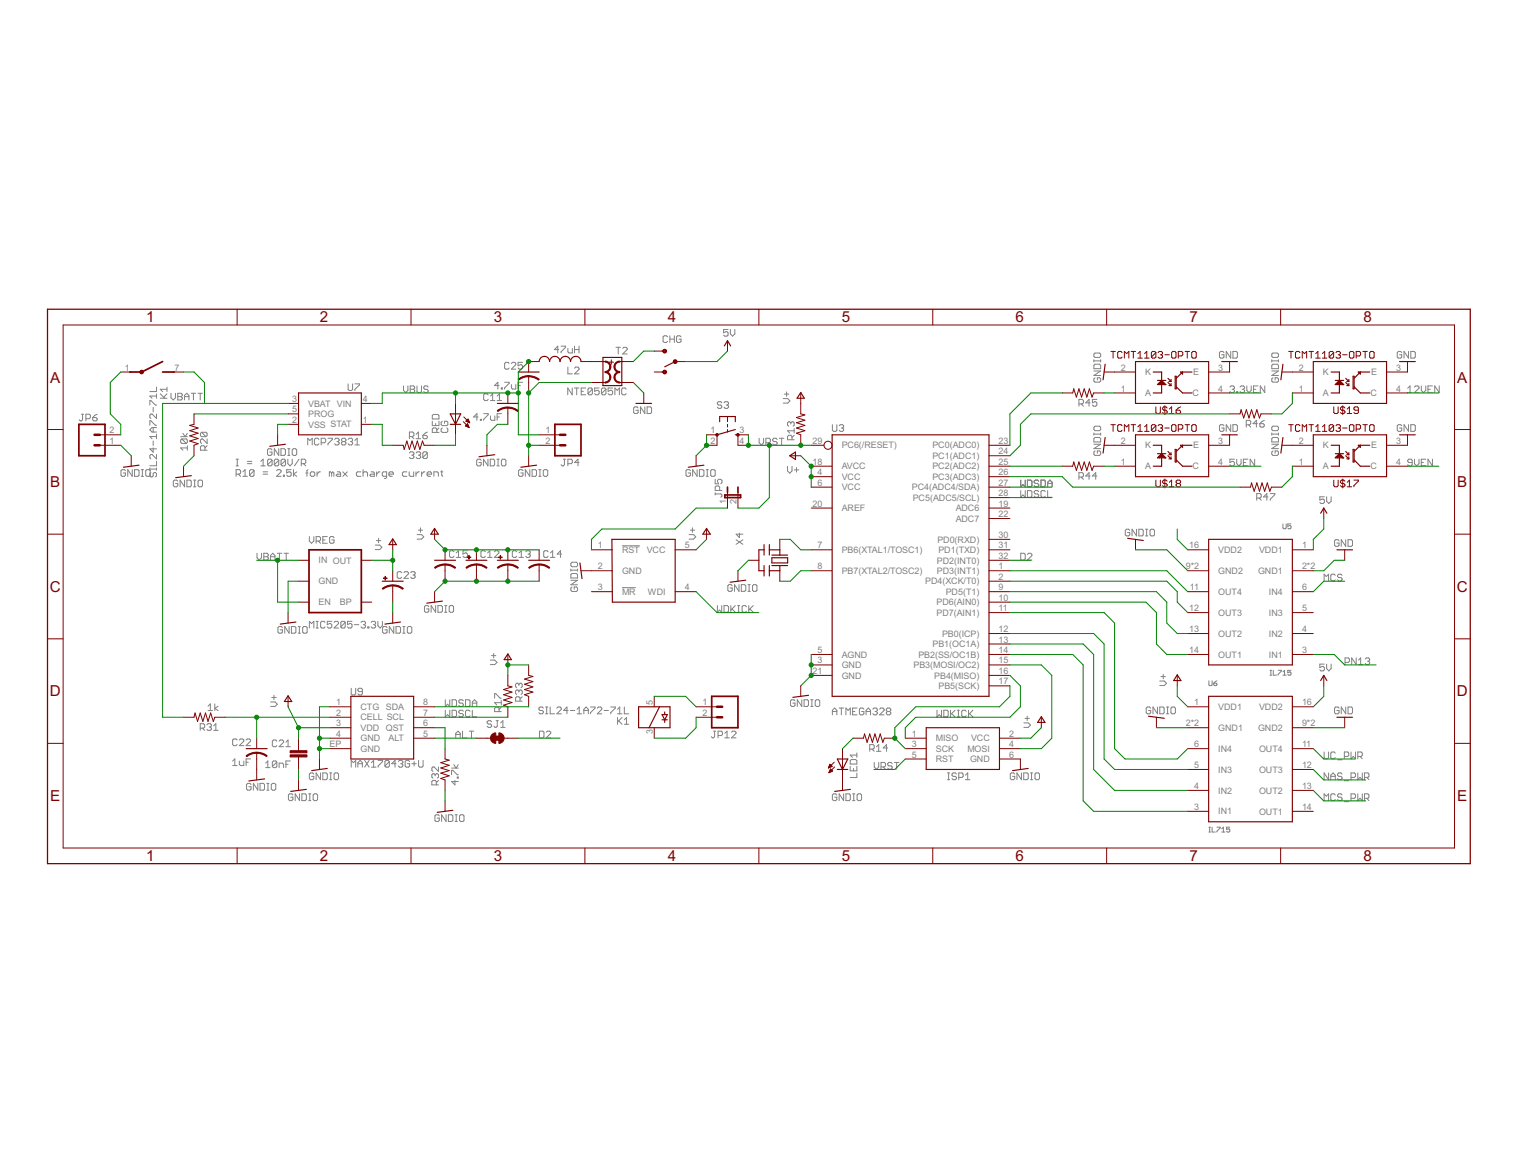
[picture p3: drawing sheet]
<svg xmlns="http://www.w3.org/2000/svg" width="279mm" height="216mm" viewBox="0 0 279 216" stroke-linecap="round" stroke-linejoin="round" font-family="sans-serif">
<defs><g id="words">
<g font-size="3.1" fill="#800000">
<text x="26.9" y="59.3">1</text>
<text x="58.9" y="59.3">2</text>
<text x="90.9" y="59.3">3</text>
<text x="122.9" y="59.3">4</text>
<text x="154.9" y="59.3">5</text>
<text x="186.9" y="59.3">6</text>
<text x="218.9" y="59.3">7</text>
<text x="250.9" y="59.3">8</text>
<text x="9.3" y="70.4">A</text>
<text x="268.2" y="70.4">A</text>
<text x="9.3" y="89.7">B</text>
<text x="268.2" y="89.7">B</text>
<text x="9.2" y="108.9">C</text>
<text x="268.2" y="108.9">C</text>
<text x="9.2" y="128.2">D</text>
<text x="268.2" y="128.2">D</text>
<text x="9.3" y="147.4">E</text>
<text x="268.2" y="147.4">E</text>
<text x="26.9" y="158.5">1</text>
<text x="58.9" y="158.5">2</text>
<text x="90.9" y="158.5">3</text>
<text x="122.9" y="158.5">4</text>
<text x="154.9" y="158.5">5</text>
<text x="186.9" y="158.5">6</text>
<text x="218.9" y="158.5">7</text>
<text x="250.9" y="158.5">8</text>
</g>
<g font-size="1.8" fill="#808080">
<text x="23" y="68.2">1</text>
<text x="32.1" y="68.2">7</text>
<text x="206.3" y="68.2">2</text>
<text x="210.8" y="69.1">K</text>
<text x="219.6" y="69.1">E</text>
<text x="224.2" y="68.2">3</text>
<text x="239" y="68.2">2</text>
<text x="243.5" y="69.1">K</text>
<text x="252.4" y="69.1">E</text>
<text x="257" y="68.2">3</text>
<text x="53.8" y="74">3</text>
<text x="53.8" y="75.9">5</text>
<text x="53.8" y="77.8">2</text>
<text x="56.7" y="74.8">VBAT VIN</text>
<text x="56.7" y="76.8">PROG</text>
<text x="66.8" y="74">4</text>
<text x="66.8" y="77.8">1</text>
<text x="206.3" y="72.1">1</text>
<text x="210.8" y="72.9">A</text>
<text x="219.5" y="72.9">C</text>
<text x="224.2" y="72.1">4</text>
<text x="239" y="72.1">1</text>
<text x="243.5" y="72.9">A</text>
<text x="252.2" y="72.9">C</text>
<text x="257" y="72.1">4</text>
<text x="20.1" y="81.7">1</text>
<text x="20.1" y="79.8">2</text>
<text x="56.7" y="78.7">VSS STAT</text>
<text x="100.4" y="79.8">1</text>
<text x="100.4" y="81.7">2</text>
<text x="130.8" y="79.8">1</text>
<text x="130.8" y="81.7">2</text>
<text x="136.1" y="79.8">3</text>
<text x="136.1" y="81.7">4</text>
<text x="149.6" y="81.7">29</text>
<text x="154.9" y="82.5">PC6(/RESET)</text>
<text x="171.6" y="82.5">PC0(ADC0)</text>
<text x="183.8" y="83.6">24</text>
<text x="183.8" y="81.7">23</text>
<text x="206.3" y="81.7">2</text>
<text x="210.8" y="82.5">K</text>
<text x="219.6" y="82.5">E</text>
<text x="224.2" y="81.7">3</text>
<text x="239" y="81.7">2</text>
<text x="243.5" y="82.5">K</text>
<text x="252.4" y="82.5">E</text>
<text x="257" y="81.7">3</text>
<text x="149.6" y="85.5">18</text>
<text x="150.5" y="87.5">4</text>
<text x="150.5" y="89.4">6</text>
<text x="154.9" y="88.3">VCC</text>
<text x="154.9" y="86.4">AVCC</text>
<text x="171.6" y="88.3">PC3(ADC3)</text>
<text x="171.6" y="86.4">PC2(ADC2)</text>
<text x="171.6" y="84.5">PC1(ADC1)</text>
<text x="183.8" y="89.4">27</text>
<text x="183.8" y="87.5">26</text>
<text x="183.8" y="85.5">25</text>
<text x="206.3" y="85.5">1</text>
<text x="210.8" y="86.4">A</text>
<text x="219.5" y="86.4">C</text>
<text x="224.2" y="85.5">4</text>
<text x="239" y="85.5">1</text>
<text x="243.5" y="86.4">A</text>
<text x="252.2" y="86.4">C</text>
<text x="257" y="85.5">4</text>
<text x="133.6" y="92.8" transform="rotate(-90 133.6 92.8)">1</text>
<text x="135.6" y="92.8" transform="rotate(-90 135.6 92.8)">2</text>
<text x="149.6" y="93.2">20</text>
<text x="154.9" y="90.2">VCC</text>
<text x="154.9" y="94.1">AREF</text>
<text x="167.8" y="90.2">PC4(ADC4/SDA)</text>
<text x="168" y="92.2">PC5(ADC5/SCL)</text>
<text x="175.9" y="94.1">ADC6</text>
<text x="183.8" y="95.2">22</text>
<text x="183.8" y="93.2">19</text>
<text x="183.8" y="91.3">28</text>
<text x="110" y="100.9">1</text>
<text x="114.5" y="101.8">RST</text>
<text x="119" y="101.8">VCC</text>
<text x="126" y="100.9">5</text>
<text x="150.5" y="100.9">7</text>
<text x="154.9" y="101.8">PB6(XTAL1/TOSC1)</text>
<text x="172.5" y="99.9">PD0(RXD)</text>
<text x="172.7" y="101.8">PD1(TXD)</text>
<text x="175.9" y="96">ADC7</text>
<text x="183.8" y="100.9">31</text>
<text x="183.8" y="99">30</text>
<text x="218.9" y="100.9">16</text>
<text x="224.2" y="101.8">VDD2</text>
<text x="231.7" y="101.8">VDD1</text>
<text x="239.6" y="100.9">1</text>
<text x="58.6" y="103.7">IN OUT</text>
<text x="58.6" y="107.6">GND</text>
<text x="110" y="104.8">2</text>
<text x="114.5" y="105.6">GND</text>
<text x="150.5" y="104.8">8</text>
<text x="154.9" y="105.6">PB7(XTAL2/TOSC2)</text>
<text x="170.3" y="107.6">PD4(XCK/T0)</text>
<text x="172.5" y="105.6">PD3(INT1)</text>
<text x="172.5" y="103.7">PD2(INT0)</text>
<text x="183.8" y="106.7">2</text>
<text x="183.8" y="104.8">1</text>
<text x="183.8" y="102.9">32</text>
<text x="218.2" y="104.8">9*2</text>
<text x="224.2" y="105.6">GND2</text>
<text x="231.6" y="105.6">GND1</text>
<text x="239.6" y="104.8">2*2</text>
<text x="58.6" y="111.4">EN</text>
<text x="62.6" y="111.4">BP</text>
<text x="110" y="108.6">3</text>
<text x="114.5" y="109.5">MR</text>
<text x="119.2" y="109.5">WDI</text>
<text x="126" y="108.6">4</text>
<text x="172.4" y="113.3">PD7(AIN1)</text>
<text x="172.4" y="111.4">PD6(AIN0)</text>
<text x="174.1" y="109.5">PD5(T1)</text>
<text x="183.8" y="112.5">11</text>
<text x="183.8" y="110.6">10</text>
<text x="183.8" y="108.6">9</text>
<text x="218.9" y="112.5">12</text>
<text x="219" y="108.6">11</text>
<text x="224.2" y="109.5">OUT4</text>
<text x="224.2" y="113.3">OUT3</text>
<text x="233.6" y="113.3">IN3</text>
<text x="233.6" y="109.5">IN4</text>
<text x="239.6" y="112.5">5</text>
<text x="239.6" y="108.6">6</text>
<text x="171.6" y="119.1">PB1(OC1A)</text>
<text x="173.4" y="117.2">PB0(ICP)</text>
<text x="183.8" y="118.3">13</text>
<text x="183.8" y="116.3">12</text>
<text x="218.9" y="116.3">13</text>
<text x="224.2" y="117.2">OUT2</text>
<text x="233.6" y="117.2">IN2</text>
<text x="239.6" y="116.3">4</text>
<text x="149.6" y="124">21</text>
<text x="150.5" y="122.1">3</text>
<text x="150.5" y="120.2">5</text>
<text x="154.9" y="123">GND</text>
<text x="154.9" y="124.9">GND</text>
<text x="154.9" y="121">AGND</text>
<text x="168.2" y="123">PB3(MOSI/OC2)</text>
<text x="169" y="121">PB2(SS/OC1B)</text>
<text x="172" y="124.9">PB4(MISO)</text>
<text x="183.8" y="126">17</text>
<text x="183.8" y="124">16</text>
<text x="183.8" y="122.1">15</text>
<text x="183.8" y="120.2">14</text>
<text x="218.9" y="120.2">14</text>
<text x="224.2" y="121">OUT1</text>
<text x="233.6" y="121">IN1</text>
<text x="239.6" y="120.2">3</text>
<text x="61.9" y="129.8">1</text>
<text x="61.9" y="131.7">2</text>
<text x="66.4" y="130.7">CTG SDA</text>
<text x="77.9" y="131.7">7</text>
<text x="77.9" y="129.8">8</text>
<text x="120.1" y="129.8" transform="rotate(-90 120.1 129.8)">5</text>
<text x="129.3" y="129.8">1</text>
<text x="129.3" y="131.7">2</text>
<text x="172.7" y="126.8">PB5(SCK)</text>
<text x="219.8" y="129.8">1</text>
<text x="224.2" y="130.7">VDD1</text>
<text x="231.7" y="130.7">VDD2</text>
<text x="239.6" y="129.8">16</text>
<text x="60.6" y="137.5">EP</text>
<text x="61.9" y="133.7">3</text>
<text x="61.9" y="135.6">4</text>
<text x="66.4" y="132.6">CELL SCL</text>
<text x="66.4" y="134.5">VDD QST</text>
<text x="66.4" y="136.4">GND</text>
<text x="71.5" y="136.4">ALT</text>
<text x="77.9" y="135.6">5</text>
<text x="77.9" y="133.7">6</text>
<text x="120.1" y="135.1" transform="rotate(-90 120.1 135.1)">3</text>
<text x="167.8" y="135.6">1</text>
<text x="167.8" y="137.5">3</text>
<text x="172.3" y="136.4">MISO</text>
<text x="178.7" y="136.4">VCC</text>
<text x="185.7" y="137.5">4</text>
<text x="185.7" y="135.6">2</text>
<text x="218.2" y="133.7">2*2</text>
<text x="219.8" y="137.5">6</text>
<text x="224.2" y="134.5">GND1</text>
<text x="231.6" y="134.5">GND2</text>
<text x="239.6" y="137.5">11</text>
<text x="239.6" y="133.7">9*2</text>
<text x="66.4" y="138.4">GND</text>
<text x="167.8" y="139.4">5</text>
<text x="172.3" y="138.4">SCK</text>
<text x="172.3" y="140.3">RST</text>
<text x="178.1" y="138.4">MOSI</text>
<text x="178.5" y="140.3">GND</text>
<text x="185.7" y="139.4">6</text>
<text x="219.8" y="141.4">5</text>
<text x="224.2" y="142.2">IN3</text>
<text x="224.2" y="138.4">IN4</text>
<text x="231.7" y="138.4">OUT4</text>
<text x="231.7" y="142.2">OUT3</text>
<text x="239.6" y="141.4">12</text>
<text x="219.8" y="149.1">3</text>
<text x="219.8" y="145.2">4</text>
<text x="224.2" y="149.9">IN1</text>
<text x="224.2" y="146.1">IN2</text>
<text x="231.7" y="146.1">OUT2</text>
<text x="231.7" y="149.9">OUT1</text>
<text x="239.6" y="145.2">13</text>
<text x="239.6" y="149.1">14</text>
</g>
</g></defs>
<g fill="none" stroke="#808080" stroke-width=".18">
<path d="M15 76.2h.4M15.2 76.2v1.1l-.2 .2h-.2l-.2-.2M15.8 77.1h.6l.2-.2v-.5l-.2-.2h-.6v1.3M17.1 76.9h.6l.2 .4-.2 .2h-.4l-.2-.2zM17.9 76.2l-.4 .2-.4 .5M27.6 74.5v-.8h.2l.8 .8h.2M27.6 78.3v-.9h.2l.8 .9h.2M28.2 75v.8M28.2 78.7v.8M28.8 76.2v.8l-.8-.8h-.2l-.2 .2v.4l.2 .2M28.8 71.2v.9h-1.2M28.8 72.5v.8"/>
<path d="M28.8 79.9v.9M28.8 78.7h-.8l-.4 .4 .4 .4h.8M28.8 72.9h-1.2l.4 .4M29.5 73.3h1.2M29.5 72.5l.8 .8M30.7 72.5l-.6 .6M30.7 71.6h-1.2l.4 .5M30.7 71.2v.9M31.5 72.4v.8l.4 .4 .4-.4v-.8M32.7 72.4h.6l.2 .2v.2l-.2 .2 .2 .4-.2 .2h-.6zM32.7 73h.6M33.7 79.8l.4 .6 .4-.6"/>
<path d="M34 73.6v-.8l.4-.4 .4 .4v.8M34 73h.8M35.2 72.4h.8M35.6 72.4v1.2M36.4 72.4h.9M36.9 72.4v1.2M37.1 79.6l-.2 .2v.4l.2 .2h.8M37.1 79.6h.8l.2 .2v.4l-.2 .2M37.1 79.6l.8 .8M64.1 70.7v1l.2 .2h.4l.2-.2v-1M65.3 70.7h.8v.2l-.8 .8v.2M74.3 71v.9l.4 .4 .4-.4v-.9"/>
<path d="M75.5 71.6h.6M75.5 71h.6l.2 .2v.3l-.2 .1 .2 .3v.2l-.2 .2h-.6zM76.6 79.9l.4-.4v1.3M76.8 71v1.1l.2 .2h.4l.2-.2v-1.1M78.7 79.5l-.9 .6M78.8 71.2l-.2-.2h-.4l-.2 .5 .2 .1h.4l.2 .5-.2 .2h-.4l-.2-.2M79.6 77.5v.8h1.2v-.8M79.8 76.3h.8l.2 .2v.6h-1.2v-.6zM80.2 77.9v.4M80.4 79.6v-.6l-.2-.2h-.4l-.2 .2v.6h1.2M80.8 78.8l-.4 .4M81.4 78.8l-.2 .2v.4l.2 .2h.8l.2-.2v-.4l-.2-.2"/>
<path d="M81.4 77.5l-.2 .2v.4l.2 .2h.8l.2-.2v-.4l-.2-.2h-.4v.4M88 76.8h-.8l.6-.7v1.3M88.4 77.2h.2v.2h-.2zM89 76.1h.9v.2l-.9 .9v.2M89.9 72.7l-.3-.2h-.4l-.2 .2v.8l.2 .2h.4l.3-.2M90.3 72.9l.4-.4v1.2M90.3 76.6v.6l.2 .2h.6v-.8M90.3 73.7h.8M91.5 76.8h.4M91.5 73.7h.8M91.5 72.9l.4-.4v1.2M91.8 71h-.8l.6-.6v1.2"/>
<path d="M92.3 71.4h.2v.2h-.2zM92.3 76.1h-.8v1.3M92.9 70.4h.8v.2l-.8 .8v.2M93.7 66.9l-.2-.2h-.4l-.2 .2v.8l.2 .2h.4l.2-.2M94.1 70.8v.6l.2 .2h.6v-.8M94.1 66.9l.2-.2h.4l.2 .2v.2l-.8 .8h.8M95.4 71h.4M96.2 66.7h-.8v.6l.6-.2 .2 .2v.4l-.2 .2h-.4l-.2-.2M96.2 70.4h-.8v1.2M102.8 64.3h-.8l.7-.6v1.3M103.3 63.7h.8v.2l-.8 .8v.3M104.5 64.1v.6l.2 .3h.6v-.9"/>
<path d="M104.5 67.6v1.2h.8M105.3 71.4v1.3l-.8-1.3v1.3M105.7 71.4h.9M105.7 67.8l.3-.2h.4l.2 .2v.2l-.9 .8h.9M105.7 64.3h.9M105.7 63.7v1.3M106.2 71.4v1.3M106.6 63.7v1.3M107 72h.4M107.8 71.4h-.8v1.3h.8M109 71.6l-.2-.2h-.4l-.2 .2v.9M109 71.6v.9l-.2 .2h-.4l-.2-.2"/>
<path d="M109 71.6l-.8 .9M110.3 71.4h-.8v.6l.6-.2 .2 .2v.5l-.2 .2h-.4l-.2-.2M111.5 71.6l-.2-.2h-.4l-.2 .2v.9M111.5 71.6v.9l-.2 .2h-.4l-.2-.2M111.5 71.6l-.8 .9M112.8 71.4h-.9v.6l.7-.2 .2 .2v.5l-.2 .2h-.5l-.2-.2M113.2 72.7v-1.3l.4 .4 .4-.4v1.3M113.4 63.9h.8M113.8 63.9v1.3M114.6 64.1l.2-.2h.4l.2 .2v.2l-.8 .9h.8M115.3 71.6l-.3-.2h-.4l-.2 .2v.9l.2 .2h.4l.3-.2M117.5 75.1l-.3-.2h-.4l-.2 .2v.8l.2 .2h.4l.3-.2v-.4h-.5"/>
<path d="M118.7 74.9v1.2l-.8-1.2v1.2M119.1 74.9h.6l.2 .2v.8l-.2 .2h-.6zM122.9 62l-.2-.2h-.4l-.3 .2v.8l.3 .2h.4l.2-.2M123.3 61.8v1.2M123.3 62.4h.8M124.1 61.8v1.2M125.3 62l-.2-.2h-.4l-.2 .2v.8l.2 .2h.4l.2-.2v-.4h-.4M132.8 74.1l-.1-.2h-.5l-.2 .2 .2 .4h.5l.1 .2-.1 .5h-.5l-.2-.2M133.3 74.1l.2-.2h.4l.2 .2v.2l-.2 .2M133.7 74.5h.2M133.9 74.5l.2 .2v.3l-.2 .2h-.4l-.2-.2M134 60.6h-.8v.7l.6-.3 .2 .3v.4l-.2 .2h-.4l-.2-.2"/>
<path d="M134.4 60.6v.9l.4 .4 .5-.4v-.9M144.2 73.4h.8l.4 .4-.4 .4h-.8M144.4 72.5h.8M144.8 72.1v.9M145.6 77.8l-.2-.2-.5 .2v.5l.3 .1M145.6 77.8l.2-.2 .4 .2v.5l-.2 .1M145.6 77.8v.2M146.2 79.3h-1.3l.5 .4M146.2 78.9v.8M153.2 78.2v1l.2 .2h.4l.2-.2v-1M154.5 78.4l.2-.2h.4l.2 .2v.2l-.2 .2M154.9 78.8h.2"/>
<path d="M155.1 78.8l.2 .2v.2l-.2 .2h-.4l-.2-.2M198.6 74.3h.6l.2-.2v-.4l-.2-.2h-.6v1.3M199 74.3l.4 .5M200.6 74.1h-.8l.6-.6v1.3M201.3 65.2l.2-.2h.9l.2 .2v.4l-.2 .2h-.9l-.2-.2zM201.3 66.2v.4M201.3 79.7v.4M201.3 68.3h1.3l-1.3 .8h1.3M201.3 66.4h1.3M201.3 79.9h1.3M201.5 69.5l-.2 .2v.4l.2 .2h.9l.2-.2v-.4l-.2-.2h-.4v.4M201.5 67h.9l.2 .2v.7h-1.3v-.7z"/>
<path d="M201.5 78.4h.9l.2 .3v.4l-.2 .2h-.9l-.2-.2v-.4zM201.9 73.5h-.8v.6l.6-.2 .2 .2v.4l-.2 .3h-.4l-.2-.3M202.6 66.2v.4M202.6 79.7v.4M225.3 78.4l-.2-.2h-.4l-.2 .2v.8l.2 .2h.4l.2-.2v-.4h-.4M225.3 64.9l-.2-.2h-.4l-.2 .2v.8l.2 .2h.4l.2-.2v-.4h-.4M226.4 71.2l.2-.2h.4l.2 .2v.3l-.2 .1M226.5 64.7v1.2l-.8-1.2v1.2M226.5 78.2v1.2l-.8-1.2v1.2M226.8 71.6h.2M226.9 64.7h.6l.3 .2v.8l-.3 .2h-.6zM226.9 78.2h.6l.3 .2v.8l-.3 .2h-.6z"/>
<path d="M227 71.6l.2 .3v.2l-.2 .2h-.4l-.2-.2M227.6 72.1h.2v.2h-.2zM228.2 71.2l.3-.2h.4l.2 .2v.3l-.2 .1M228.6 71.6h.3M228.9 71.6l.2 .3v.2l-.2 .2h-.4l-.3-.2M229.4 78.2h.6l.2-.2v-.4l-.2-.2h-.6v1.2M229.5 71v.9l.4 .4 .4-.4v-.9M229.8 78.2l.4 .4M230.7 71.6h.4M231.5 78h-.9l.6-.6v1.2M231.5 71h-.8v1.3h.8M231.9 78h.6l.2 .2v.2l-.2 .2h-.4l-.2-.2z"/>
<path d="M232.7 77.4l-.8 .6M232.8 71v1.3l-.8-1.3v1.3M234.1 65.2l.2-.2h.8l.2 .2v.4l-.2 .2h-.8l-.2-.2zM234.1 68.3h1.2l-1.2 .8h1.2M234.1 67.2l.2-.2h.8l.2 .2v.7h-1.2zM234.1 66.4h1.2M234.1 79.9h1.2M234.1 78.7l.2-.3h.8l.2 .3v.4l-.2 .2h-.8l-.2-.2zM234.1 66.2v.4M234.1 79.7v.4M234.3 69.5l-.2 .2v.4l.2 .2h.8l.2-.2v-.4l-.2-.2h-.4v.4M235.3 66.2v.4"/>
<path d="M235.3 79.7v.4M258 78.4l-.2-.2h-.4l-.2 .2v.8l.2 .2h.4l.2-.2v-.4h-.4M258 64.9l-.2-.2h-.4l-.2 .2v.8l.2 .2h.4l.2-.2v-.4h-.4M259.1 72.3h.8M259.1 71.5l.4-.5v1.3M259.2 64.7v1.2l-.8-1.2v1.2M259.2 78.2v1.2l-.8-1.2v1.2M259.7 64.7h.6l.2 .2v.8l-.2 .2h-.6zM259.7 78.2h.6l.2 .2v.8l-.2 .2h-.6zM260.3 71.2l.3-.2h.4l.2 .2v.3l-.9 .8h.9M261.6 71v.9l.4 .4 .4-.4v-.9M262.8 71.6h.4"/>
<path d="M263.7 71h-.9v1.3h.9M264.9 71v1.3l-.8-1.3v1.3M23.1 86.6l-.2-.2h-.4l-.2 .2v.9l.2 .2h.4l.2-.2v-.4h-.4M24.3 86.4v1.3l-.8-1.3v1.3M24.8 86.4h.6l.2 .2v.9l-.2 .2h-.6zM26 86.4h.4M26 87.7h.4M26.2 86.4v1.3M26.8 86.6l.2-.2h.5l.1 .2v.9l-.1 .2h-.5l-.2-.2zM27.6 86.1v.5M27.6 86.3h1.2M27.8 87l-.2 .2v.4l.2 .2 .4-.2v-.4l.2-.2 .4 .2v.4l-.2 .2"/>
<path d="M28.2 82.4v.8l-.6-.6h1.2M28.2 81.2v.8M28.8 84.9v.8h-1.2M28.8 83.7v.8l-.8-.8h-.2l-.2 .2v.4l.2 .2M28.8 86.1v.5M28.8 80.3h-1.2l.4 .5M32.7 88.6l-.2-.2h-.4l-.2 .2v.8l.2 .2h.4l.2-.2v-.4h-.4M33.3 80.4h1.2M33.5 80.8h.8l.2 .2v.4l-.2 .2M33.5 80.8l-.2 .2v.4l.2 .2h.8M33.5 80.8l.8 .8M34 88.4v1.2l-.9-1.2v1.2"/>
<path d="M34.4 88.4h.6l.2 .2v.8l-.2 .2h-.6zM34.5 82.4h-1.2l.4 .5M34.5 82v.9M35.6 88.4h.4M35.6 89.6h.4M35.8 88.4v1.2M36.4 88.6l.3-.2h.4l.2 .2v.8l-.2 .2h-.4l-.3-.2zM37.7 82.9v-.7l-.2-.2h-.4l-.2 .2v.7h1.2M38.1 80.8v.8l-.8-.8-.4 .2v.4l.2 .2M38.1 82l-.4 .4M43.5 85.7h.4M43.5 84.5h.4"/>
<path d="M43.5 87.3h.6l.2-.2v-.5l-.2-.2h-.6v1.3M43.7 84.5v1.2M43.9 87.3l.4 .4M44.7 86.8l.4-.4v1.3M44.7 87.7h.8M45.5 85.3h.9M45.5 84.9h.9M46.8 86.6l-.2-.2h-.5l-.2 .2v.9M46.8 86.6v.9l-.2 .2h-.5l-.2-.2M46.8 86.6l-.9 .9M48 85.7h.8M48 84.9l.4-.4v1.2"/>
<path d="M48.4 87.3h.9M48.4 86.8h.9M50.1 82.8l-.3-.2h-.4l-.2 .2v.8l.2 .2h.4l.3-.2v-.4h-.5M50.1 84.7v.8l-.2 .2h-.5l-.1-.2M50.1 84.7l-.2-.2h-.5l-.1 .2v.8M50.1 84.7l-.8 .8M50.9 86.6l.2-.2h.4l.2 .2v.2l-.8 .9h.8M51.3 84.7v.8l-.2 .2h-.4l-.2-.2M51.3 84.7l-.2-.2h-.4l-.2 .2v.8M51.3 82.6v1.2l-.8-1.2v1.2M51.3 84.7l-.8 .8M51.7 82.6h.6l.2 .2v.8l-.2 .2h-.6z"/>
<path d="M52.2 87.5h.1v.2h-.1zM52.6 84.7v.8l-.3 .2h-.4l-.2-.2M52.6 84.7l-.3-.2h-.4l-.2 .2v.8M52.6 84.7l-.9 .8M53 82.6h.4M53 83.8h.4M53 84.5v.8l.4 .4 .4-.4v-.8M53.2 82.6v1.2M53.6 86.4h-.8v.7l.4-.3h.2l.2 .3v.4l-.2 .2h-.4l-.2-.2M54 82.6h.4l.2 .2v.8l-.2 .2h-.4l-.2-.2v-.8zM54 86.4v1.3M54.6 86.8l-.6 .5 .6 .4"/>
<path d="M55 84.5l-.8 1.2M55.5 85.3h.6l.2-.2v-.4l-.2-.2h-.6v1.2M55.9 85.3l.4 .4M56.3 87.1h.4M56.6 81.9v-1.2l.4 .4 .5-.4v1.2M56.7 86.4l-.2 .2v1.1M56.9 98.8v.8l.4 .4 .5-.4v-.8M57.1 87.1l.2-.3h.4l.2 .3v.4l-.2 .2h-.4l-.2-.2zM58.2 99.6h.6l.2-.2v-.4l-.2-.2h-.6v1.2M58.4 86.8v.9M58.6 99.6l.4 .4M58.7 80.9l-.2-.2h-.4l-.2 .2v.8l.2 .2h.4l.2-.2"/>
<path d="M59 86.8h-.2l-.4 .5M59.1 81.5h.6l.2-.2v-.4l-.2-.2h-.6v1.2M59.4 99.4h.4M60.2 98.8h-.8v1.2h.8M60.4 80.7h.8v.2l-.8 .8v.2M61 87.1l-.2-.3h-.2v.9M61 87.1v.6M61 87.1l.2-.3 .2 .3v.6M61.5 99l-.2-.2h-.4l-.2 .2v.8l.2 .2h.4l.2-.2v-.4h-.4M61.6 80.9l.2-.2h.4l.2 .2-.2 .4M62 81.3h.2M62.1 86.8h.4l.2 .3v.6h-.6l-.2-.2 .2-.2h.6"/>
<path d="M62.2 81.3l.2 .2-.2 .4h-.4l-.2-.2M63.1 81.3l-.3 .2 .3 .4h.4l.2-.2-.2-.4M63.1 81.3l-.3-.2 .3-.4h.4l.2 .2-.2 .4M63.1 81.3h.4M63.1 86.8l.8 .9M63.9 86.8l-.8 .9M64.1 80.9l.2-.2h.4l.2 .2-.2 .4M64.5 81.3h.2M64.7 81.3l.2 .2-.2 .4h-.4l-.2-.2M65.3 81.9h.8M65.3 81.1l.4-.4v1.2M66.4 86.8h-.6l-.2 .3v.4l.2 .2h.6"/>
<path d="M66.8 87.1l.2-.3h.5l.1 .3v.6M66.8 86.4v1.3M68.3 86.8h.4l.2 .3v.6h-.6l-.2-.2 .2-.2h.6M69.3 99.5h.8M69.3 86.8v.9M69.7 99.1v.8M69.9 86.8h-.2l-.4 .5M71.2 87.7h-.7l-.1-.2v-.4l.1-.3h.7v1.1l-.4 .2M71.6 87.3h.8v-.2l-.2-.3h-.4l-.2 .3v.4l.2 .2h.4M74.9 86.8h-.6l-.2 .3v.4l.2 .2h.6M75.3 86.8v.7l.2 .2h.6v-.9M75.4 83.4l.2-.2h.4l.2 .2v.2l-.2 .2"/>
<path d="M75.4 80.3h.6l.2-.2v-.4l-.2-.2h-.6v1.3M75.8 83.8h.2M75.8 80.3l.4 .5M76 83.8l.2 .2v.2l-.2 .2h-.4l-.2-.2M76.6 86.8v.9M76.6 83.4l.2-.2h.4l.2 .2v.2l-.2 .2M76.6 80.8h.8M76.8 98.4h.8l.4 .4-.4 .4h-.8M77 97.6h.8M77 83.8h.2M77.2 86.8h-.2l-.4 .5M77.2 83.8l.2 .2v.2l-.2 .2h-.4l-.2-.2"/>
<path d="M77.4 97.2v.8M77.6 86.8v.9M77.8 80.1h.7l.2 .5-.2 .2h-.5l-.2-.2zM78.2 86.8h-.2l-.4 .5M78.6 87.3h.8l-.2-.5h-.4l-.2 .3v.4l.2 .2h.4M78.7 83.4l-.2-.2h-.5l-.2 .2v.8M78.7 83.4v.8l-.2 .2h-.5l-.2-.2M78.7 83.4l-.9 .8M79.9 87.7v-.9h.6l.2 .3v.6M81.1 86.8h.4M81.3 86.6v.9l.2 .2M88.6 84.7l-.2-.2h-.5l-.2 .2v.8l.2 .2h.5l.2-.2v-.4h-.4"/>
<path d="M89.8 84.5v1.2l-.8-1.2v1.2M90.2 84.5h.6l.2 .2v.8l-.2 .2h-.6zM91.5 85.7h.4M91.5 84.5h.4M91.7 84.5v1.2M92.3 84.7l.2-.2h.4l.2 .2v.8l-.2 .2h-.4l-.2-.2zM96.3 86.6l-.2-.2h-.4l-.3 .2v.9l.3 .2h.4l.2-.2v-.4h-.4M97.5 86.4v1.3l-.8-1.3v1.3M97.9 86.4h.7l.1 .2v.9l-.1 .2h-.7zM99.2 86.4h.4M99.2 87.7h.4M99.4 86.4v1.3"/>
<path d="M100 86.6l.2-.2h.4l.2 .2v.9l-.2 .2h-.4l-.2-.2zM103.7 84.5h.4M103.9 84.5v1l-.2 .2h-.2l-.2-.2M104.5 85.3h.6l.2-.2v-.4l-.2-.2h-.6v1.2M106.6 85.1h-.9l.7-.6v1.2M126.8 98.4h.9l.4 .4-.4 .4h-.9M127 97.6h.9M127.1 86.6l-.2-.2h-.5l-.1 .2v.9l.1 .2h.5l.2-.2v-.4h-.4M127.4 97.2v.8M128.3 86.4v1.3l-.8-1.3v1.3M128.7 86.4h.6l.3 .2v.9l-.3 .2h-.6zM130 86.4h.4"/>
<path d="M130 87.7h.4M130.2 86.4v1.3M131 86.4h.4l.2 .2v.9l-.2 .2h-.4l-.2-.2v-.9zM131.6 88.2v.8h.7l-.2-.4 .2-.4h.4l.2 .2v.4l-.2 .2M131.6 90.7v.4M131.6 90.9h1.1l.2 .2v.2l-.2 .2M132.5 90.3v-.6l-.2-.2h-.5l-.2 .2v.6h1.3M135.5 99.4l1.2 .8M136.1 98.1v.9l-.6-.7h1.2M136.7 99.4l-1.2 .8M139.7 80.7v.8l.4 .4 .4-.4v-.8M141 81.5h.6l.2-.2v-.4l-.2-.2h-.6v1.2"/>
<path d="M141.4 81.5l.4 .4M143 80.9l-.2-.2h-.4l-.2 .4 .2 .2h.4l.2 .4-.2 .2h-.4l-.2-.2M143.4 80.7h.9M143.9 80.7v1.2M144.9 85.9v.8l.5 .4 .4-.4v-.8M145.8 80.9v-.6l-.2-.2h-.4l-.3 .2v.6h1.3M146.2 80.1l-.4 .4M146.2 86.5h.8M146.6 86.1v.8M187.9 88.4v1.2l.4-.4 .4 .4v-1.2M187.9 90.3v1.2l.4-.4 .4 .4v-1.2M189.1 88.4h.6l.2 .2v.8l-.2 .2h-.6z"/>
<path d="M189.1 90.3h.6l.2 .2v.8l-.2 .2h-.6zM191.2 88.6l-.2-.2h-.4l-.2 .2v.2l.2 .2h.4l.2 .2-.2 .4h-.4l-.2-.2M191.2 90.5l-.2-.2h-.4l-.2 .2v.2l.2 .2h.4l.2 .2v.2l-.2 .2h-.4l-.2-.2M191.6 88.4h.6l.2 .2v.8l-.2 .2h-.6zM192.4 90.5l-.2-.2h-.4l-.2 .2v.8l.2 .2h.4l.2-.2M192.8 89h.9M192.8 89.6v-.8l.5-.4 .4 .4v.8M192.8 90.3v1.2h.9M198.6 87.8h.6l.2-.2v-.4l-.2-.2h-.6v1.2M199 87.8l.4 .4M200.6 87.6h-.8l.6-.6v1.2M201.3 81.8h1.3l-1.3 .8h1.3"/>
<path d="M201.5 83l-.2 .2v.4l.2 .2h.9l.2-.2v-.4l-.2-.2h-.4v.4M201.5 80.5h.9l.2 .2v.6h-1.3v-.6zM201.9 87.6h-.8l.6-.6v1.2M207.9 97.6l-.2-.2h-.4l-.2 .2v.8l.2 .2h.4l.2-.2v-.4h-.4M209.2 97.4v1.2l-.8-1.2v1.2M209.6 97.4h.6l.2 .2v.8l-.2 .2h-.6zM210.8 97.4h.5M210.8 98.6h.5M211.1 97.4v1.2M211.9 97.4h.4l.2 .2v.8l-.2 .2h-.4l-.2-.2v-.8zM227.2 84.5h-.8v.6l.4-.2h.2l.2 .2v.4l-.2 .2h-.4l-.2-.2M227.6 84.5v.8l.4 .4 .4-.4v-.8"/>
<path d="M228.9 85.1h.4M229.7 84.5h-.8v1.2h.8M230.9 84.5v1.2l-.8-1.2v1.2M231.3 91.7h.6l.2-.2v-.4l-.2-.3h-.6v1.3M231.7 91.7l.4 .4M233.4 91.5h-.8l.6-.7v1.3M233.8 90.8h.8v.3l-.8 .8v.2M234.1 81.8h1.2l-1.2 .8h1.2M234.1 80.7l.2-.2h.8l.2 .2v.6h-1.2zM234.3 83l-.2 .2v.4l.2 .2h.8l.2-.2v-.4l-.2-.2h-.4v.4M236.1 96.4v.8l.2 .1h.3l.1-.1v-.8M237.6 96.4h-.6v.5l.3-.2 .3 .2v.3l-.1 .1h-.3l-.2-.1"/>
<path d="M243.8 91.4h-.9v.7l.6-.2 .3 .2v.4l-.3 .2h-.4l-.2-.2M244.2 91.4v.9l.4 .4 .4-.4v-.9M246.5 99.5l-.2-.2h-.5l-.2 .2v.9l.2 .2h.5l.2-.2v-.5h-.5M247.7 99.3v1.3l-.8-1.3v1.3M248.1 99.3h.6l.2 .2v.9l-.2 .2h-.6zM259.9 85.1h-.6l-.2-.2 .2-.4h.4l.2 .2v.8l-.2 .2h-.4l-.2-.2M260.3 84.5v.8l.5 .4 .4-.4v-.8M261.6 85.1h.4M262.4 84.5h-.8v1.2h.8M263.7 84.5v1.2l-.9-1.2v1.2M47.3 101.8v.9l.4 .4 .4-.4v-.9M48.6 101.8h.6l.2 .2v.3l-.2 .2 .2 .2v.2l-.2 .2h-.6z"/>
<path d="M48.6 102.5h.6M49.8 102.5h.8M49.8 103.1v-.8l.4-.5 .4 .5v.8M51 101.8h.9M51.4 101.8v1.3M52 115.5l-.2-.2h-.4l-.2 .2v.9l.2 .1h.4l.2-.1v-.5h-.4M52.3 101.8h.8M52.7 101.8v1.3M53.2 115.3v1.2l-.8-1.2v1.2M53.6 115.3h.7l.2 .2v.9l-.2 .1h-.7zM54.9 115.3h.4M54.9 116.5h.4"/>
<path d="M55.1 115.3v1.2M55.9 115.3h.4l.2 .2v.9l-.2 .1h-.4l-.2-.1v-.9zM56.9 115.6v-1.2l.4 .4 .5-.4v1.2M58.2 115.6h.4M58.2 114.4h.4M58.4 114.4v1.2M59.8 114.6l-.2-.2h-.4l-.2 .2v.8l.2 .2h.4l.2-.2M61.1 114.4h-.9v.6l.5-.2 .4 .2v.4l-.2 .2h-.4l-.3-.2M61.5 114.6l.2-.2h.4l.2 .2v.2l-.8 .8h.8M63.5 114.6l-.1-.2h-.5l-.2 .2v.8M63.5 114.6v.8l-.1 .2h-.5l-.2-.2M63.5 114.6l-.8 .8"/>
<path d="M64.8 114.4h-.8v.6l.4-.2 .4 .2v.4l-.2 .2h-.4l-.2-.2M65.2 115h.8M66.4 114.6l.3-.2h.4l.2 .2-.2 .4M66.9 115h.2M67.1 115l.2 .2-.2 .4h-.4l-.3-.2M67.7 115.4h.2v.2h-.2zM68.3 114.6l.2-.2h.4l.2 .2-.2 .4M68.7 115h.2M68.9 115l.2 .2-.2 .4h-.4l-.2-.2M69.1 100.3h.8l.4 .4-.4 .5h-.8M69.6 114.4v.8l.4 .4 .4-.4v-.8M71.2 115.5l-.2-.2h-.4l-.2 .2v.9l.2 .1h.4l.2-.1v-.5h-.4"/>
<path d="M72.5 115.3v1.2l-.9-1.2v1.2M72.9 115.3h.6l.2 .2v.9l-.2 .1h-.6zM73.9 105.4l-.2-.2h-.4l-.2 .2v.8l.2 .2h.4l.2-.2M74.1 115.3h.4M74.1 116.5h.4M74.3 115.3v1.2M74.4 105.4l.1-.2h.5l.2 .2v.2l-.8 .8h.8M75.2 115.3h.4l.2 .2v.9l-.2 .1h-.4l-.2-.1v-.9zM75.6 105.4l.2-.2h.4l.2 .2v.2l-.2 .2M76 105.8h.2M76.2 105.8l.2 .2v.2l-.2 .2h-.4l-.2-.2M78.9 111.7l-.2-.2h-.4l-.2 .2v.8l.2 .2h.4l.2-.2v-.4h-.4"/>
<path d="M80.2 111.5v1.2l-.8-1.2v1.2M80.6 111.5h.6l.2 .2v.8l-.2 .2h-.6zM81.8 111.5h.5M81.8 112.7h.5M82 111.5v1.2M82.9 111.5h.4l.2 .2v.8l-.2 .2h-.4l-.2-.2v-.8zM83.6 101.6l-.2-.2h-.4l-.3 .2v.8l.3 .2h.4l.2-.2M84 102.6h.8M84 101.8l.4-.4v1.2M86 101.4h-.8v.6l.6-.2 .2 .2v.4l-.2 .2h-.4l-.2-.2M89.3 101.6l-.2-.2h-.4l-.2 .2v.8l.2 .2h.4l.2-.2M89.7 102.6h.9"/>
<path d="M89.7 101.8l.5-.4v1.2M91 101.6l.2-.2h.4l.2 .2v.2l-.8 .8h.8M95.1 101.6l-.2-.2h-.4l-.2 .2v.8l.2 .2h.4l.2-.2M95.5 102.6h.9M95.5 101.8l.4-.4v1.2M96.8 101.6l.2-.2h.4l.2 .2v.2l-.2 .2M97.2 102h.2M97.4 102l.2 .2v.2l-.2 .2h-.4l-.2-.2M100.9 101.6l-.2-.2h-.4l-.2 .2v.8l.2 .2h.4l.2-.2M101.3 102.6h.8M101.3 101.8l.4-.4v1.2M103.4 102h-.8l.6-.6v1.2"/>
<path d="M105.1 106.8h1.2l-1.2 .8h1.2M105.1 104.7v.4M105.1 104.9h1.2M105.3 108l-.2 .2v.4l.2 .3h.8l.2-.3v-.4l-.2-.2h-.4v.5M105.3 103.5h.8l.2 .2v.4l-.2 .2h-.8l-.2-.2v-.4zM105.3 105.6h.8l.2 .2v.6h-1.2v-.6zM106.3 104.7v.4M114.5 100.5h3.3M114.5 108.2h2.5M132 111.5v1.2l.4-.4 .4 .4v-1.2M133.3 111.5h.6l.2 .2v.8l-.2 .2h-.6zM134.5 111.5v1.2"/>
<path d="M134.7 112.1l.6 .6M134.8 107.8l-.2-.2h-.4l-.2 .2v.8l.2 .2h.4l.2-.2v-.4h-.4M135.3 111.5l-.8 .8M135.8 111.5h.4M135.8 112.7h.4M136 111.5v1.2M136 107.6v1.2l-.8-1.2v1.2M136.4 107.6h.7l.2 .2v.8l-.2 .2h-.7zM137.4 111.7l-.2-.2h-.4l-.2 .2v.8l.2 .2h.4l.2-.2M137.7 107.6h.4M137.7 108.8h.4M137.8 111.5v1.2"/>
<path d="M137.9 107.6v1.2M138 112.1l.6 .6M138.6 111.5l-.8 .8M138.7 107.6h.4l.2 .2v.8l-.2 .2h-.4l-.2-.2v-.8zM187.9 101.8h.6l.2 .2v.9l-.2 .2h-.6zM189.1 102l.2-.2h.4l.2 .2v.3l-.8 .8h.8M243.7 106.9v-1.2l.4 .4 .4-.4v1.2M245.8 105.9l-.2-.2h-.4l-.3 .2v.8l.3 .2h.4l.2-.2M247 105.9l-.2-.2h-.4l-.2 .2v.2l.2 .2h.4l.2 .2v.2l-.2 .2h-.4l-.2-.2M36.9 134h.6l.2-.2v-.4l-.2-.2h-.6v1.2M37.3 134l.4 .4M38.1 133.4l.2-.2h.4l.2 .2-.2 .4"/>
<path d="M38.3 130l.4-.4v1.2M38.3 130.8h.8M38.5 133.8h.2M38.7 133.8l.2 .2-.2 .4h-.4l-.2-.2M39.3 134.4h.9M39.3 133.6l.4-.4v1.2M39.5 129.6v1.2M40.2 130l-.7 .4 .7 .4M43.6 136.2l-.2-.2h-.4l-.2 .2v.8l.2 .2h.4l.2-.2M44 136.2l.3-.2h.4l.2 .2v.2l-.9 .8h.9M45.3 136.2l.2-.2h.4l.2 .2v.2l-.8 .8h.8M46.1 139.7h-.8v1.2"/>
<path d="M49.8 129.2h.8l.5 .4-.5 .4h-.8M50 128.4h.8M50.4 128v.8M50.9 136.4l-.1-.2h-.5l-.2 .2v.8l.2 .2h.5l.1-.2M51.4 136.4l.2-.2h.4l.2 .2v.2l-.8 .8h.8M52.6 137.4h.8M52.6 136.6l.4-.4v1.2M64.6 126.7v1l.2 .2h.5l.2-.2v-1M66.7 127.3h-.6l-.2-.2v-.2l.2-.2h.4l.2 .2v.8l-.2 .2h-.4l-.2-.2M67.1 140l.8 1.2M67.9 140l-.8 1.2M69.6 140h.8v.2l-.8 .8v.2"/>
<path d="M77 140v1l.3 .2h.4l.2-.2v-1M82 128.8v1.2l.4-.4 .4 .4v-1.2M82 130.7v1.3l.4-.4 .4 .4v-1.3M83.2 128.8h.6l.2 .2v.8l-.2 .2h-.6zM83.2 130.7h.6l.2 .2v.8l-.2 .3h-.6zM83.9 135.8v-.8l.4-.4 .4 .4v.8M83.9 135.2h.8M85.1 134.6v1.2h.9M85.3 129l-.2-.2h-.5l-.1 .2 .1 .4h.5l.2 .2-.2 .4h-.5l-.1-.2M85.3 130.9l-.2-.2h-.5l-.1 .2 .1 .4h.5l.2 .3-.2 .4h-.5l-.1-.3M85.7 128.8h.6l.2 .2v.8l-.2 .2h-.6zM86.4 134.6h.8"/>
<path d="M86.5 130.9l-.2-.2h-.4l-.2 .2v.8l.2 .3h.4l.2-.3M86.8 134.6v1.2M86.9 130v-.8l.4-.4 .5 .4v.8M86.9 129.4h.9M86.9 130.7v1.3h.9M90.3 121.5h.8l.4 .4-.4 .4h-.8M90.4 120.7h.9M90.5 132.8l-.2-.1h-.4l-.2 .1v.3l.2 .2h.4l.2 .2v.2l-.2 .2h-.4l-.2-.2M90.9 120.3v.8M91 128.5v-.8h.2l.9 .8h.2M91.3 132.7h.4M91.5 132.7v1l-.2 .2-.4-.2"/>
<path d="M91.9 131v-.6l-.2-.2h-.5l-.2 .2v.6h1.3M92.2 133.9h.8M92.2 133.1l.4-.4v1.2M92.3 128.9v.9M92.3 130.2l-.4 .4M92.3 129.3h-1.3l.4 .5M95.5 126l.2-.2 .4 .2v.4l-.2 .2M95.5 126l-.2-.2-.4 .2v.4l.2 .2M95.5 127.2l.2-.2 .4 .2v.4l-.2 .2M95.5 127.2l-.2-.2-.4 .2v.4l.2 .2M95.5 126v.2M95.5 127.2v.2"/>
<path d="M95.7 129.1v-.7l-.2-.2h-.4l-.2 .2v.7h1.2M96.1 128.2l-.4 .5M99.3 134.6h.6l.2 .2v.8l-.2 .2h-.6zM100 130.3l-.2-.2h-.4l-.2 .2v.3l.2 .2h.4l.2 .2v.2l-.2 .2h-.4l-.2-.2M100.4 130.1h.4M100.4 131.4h.4M100.5 134.8l.3-.2h.4l.2 .2v.2l-.9 .8h.9M100.6 130.1v1.3M101.3 130.1v1.3h.8M102.5 130.3l.2-.2h.4l.2 .2v.3l-.8 .8h.8M104.6 130.8h-.9l.7-.7v1.3M105 130.8h.8"/>
<path d="M106.2 131.4h.8M106.2 130.6l.4-.5v1.3M107.5 130.8h.8M107.5 131.4v-.8l.4-.5 .4 .5v.8M108.7 130.1h.8v.2l-.8 .9v.2M109.9 130.3l.3-.2h.4l.2 .2v.3l-.9 .8h.9M111.2 130.8h.8M112.4 130.1h.8v.2l-.8 .9v.2M113.7 131.4h.8M113.7 130.6l.4-.5v1.3M113.7 132.1v1.2M113.9 132.7l.6 .6"/>
<path d="M114.5 132.1l-.8 .8M114.9 130.1v1.3h.8M114.9 132.5l.4-.4v1.2M114.9 133.3h.8M131.3 134.6h.4M131.5 134.6v1l-.2 .2-.4-.2M132.2 135.4h.6l.2-.2v-.4l-.2-.2h-.6v1.2M133.4 135.8h.8M133.4 135l.4-.4v1.2M134.6 134.8l.3-.2h.4l.2 .2v.2l-.9 .8h.9M146.3 129l-.2-.2h-.4l-.2 .2v.8l.2 .2h.4l.2-.2v-.4h-.4M147.6 128.8v1.2l-.9-1.2v1.2"/>
<path d="M148 128.8h.6l.2 .2v.8l-.2 .2h-.6zM149.2 128.8h.4M149.2 130h.4M149.4 128.8v1.2M150.1 129l.2-.2h.4l.2 .2v.8l-.2 .2h-.4l-.2-.2zM153.2 131.6v-.9l.4-.4 .4 .4v.9M153.2 131h.8M154.5 130.3h.8M154.9 130.3v1.3M155.7 131.6v-1.3l.4 .4 .4-.4v1.3M156.7 139.8h.8l.2 .2v.6h-1.2v-.6zM156.9 131h.5"/>
<path d="M157.7 138.6v.8M157.7 139h-1.2l.4 .4M157.8 130.3h-.9v1.3h.9M159 130.5l-.2-.2h-.4l-.2 .2v.9l.2 .2h.4l.2-.2v-.4h-.4M159.4 131h.8M159.4 131.6v-.9l.4-.4 .4 .4v.9M160.1 137.9h.6l.2-.2v-.4l-.2-.2h-.6v1.2M160.5 137.9l.4 .4M160.7 130.5l.2-.2h.4l.2 .2v.2l-.2 .3M161.1 131h.2M161.3 131l.2 .1v.3l-.2 .2h-.4l-.2-.2M161.3 137.5l.4-.4v1.2"/>
<path d="M161.3 138.3h.8M161.9 130.5l.2-.2h.4l.2 .2v.2l-.8 .9h.8M163.3 131h.4M163.3 131l-.2-.3v-.2l.2-.2h.4l.3 .2v.2l-.3 .3M163.3 131l-.2 .1v.3l.2 .2h.4l.3-.2v-.3l-.3-.1M163.4 137.7h-.8l.6-.6v1.2M172.5 130.7v1.3l.4-.4 .4 .4v-1.3M173.7 130.7h.6l.2 .2v.8l-.2 .3h-.6zM174.9 130.7v1.3M175.2 131.3l.6 .7M175.8 130.7l-.9 .9M176.2 132h.4"/>
<path d="M176.2 130.7h.4M176.4 130.7v1.3M177.8 130.9l-.2-.2h-.4l-.2 .2v.8l.2 .3h.4l.2-.3M178.3 130.7v1.3M178.5 131.3l.6 .7M179.1 130.7l-.8 .9M188.4 133.1h.9l.4 .4-.4 .4h-.9M188.7 132.2h.8M189.1 131.8v.8M211.8 130.3l-.2-.2h-.4l-.2 .2v.9l.2 .2h.4l.2-.2v-.4h-.4M213 130.1v1.3l-.8-1.3v1.3M213.5 130.1h.6l.2 .2v.9l-.2 .2h-.6z"/>
<path d="M213.5 125.3h.8l.4 .5-.4 .4h-.8M213.7 124.5h.8M214.1 124.1v.8M214.7 130.1h.4M214.7 131.4h.4M214.9 130.1v1.3M215.5 130.3l.2-.2h.4l.2 .2v.9l-.2 .2h-.4l-.2-.2zM222.5 125.3v.7l.2 .2h.2l.2-.2v-.7M223.4 125.8h.4l.2 .2-.2 .2h-.3l-.1-.2zM224 125.3l-.6 .5M233.8 124.3h.3M233.8 123.4h.3"/>
<path d="M233.9 123.4v.9M234.4 123.4v.9h.5M235.2 123.4h.6l-.6 .9M236.1 124.3h.6M236.1 123.7l.3-.3v.9M237.6 123.4h-.6v.4l.3-.1 .3 .1v.3l-.1 .2h-.3l-.2-.2M243.7 138.4v1l.2 .3h.4l.2-.3v-1M243.8 122.2h-.9v.7l.6-.2 .3 .2v.4l-.3 .2h-.4l-.2-.2M244.2 122.2v.9l.4 .4 .4-.4v-.9M245.8 138.6l-.2-.2h-.4l-.3 .2v.8l.3 .3h.4l.2-.3M246.2 139.8h.8M246.5 130.3l-.2-.2h-.5l-.2 .2v.9l.2 .2h.5l.2-.2v-.4h-.5"/>
<path d="M247.4 139.2h.7l.1-.2v-.4l-.1-.2h-.7v1.3M247.6 121.9h.6l.2-.2v-.4l-.2-.2h-.6v1.2M247.7 130.1v1.3l-.8-1.3v1.3M248.1 130.1h.6l.2 .2v.9l-.2 .2h-.6zM248.7 138.4v1.3l.4-.5 .4 .5v-1.3M249.6 121.1v1.2l-.8-1.2v1.2M249.9 139.2h.6l.2-.2v-.4l-.2-.2h-.6v1.3M250 122.3h.9M250 121.5l.4-.4v1.2M250.3 139.2l.4 .5M251.3 121.3l.2-.2h.4l.2 .2-.2 .4M251.7 121.7h.2"/>
<path d="M251.9 121.7l.2 .2-.2 .4h-.4l-.2-.2M42.8 140.1l.4-.4v1.2M42.8 140.9h.8M44 140.1v.6l.3 .2h.6v-.8M45.3 140.3h.4M46.2 144.4l-.2-.2h-.4l-.2 .2v.8l.2 .2h.4l.2-.2v-.4h-.4M47.5 144.2v1.2l-.9-1.2v1.2M47.9 144.2h.6l.2 .2v.8l-.2 .2h-.6zM48.9 140.5l.4-.4v1.2M48.9 141.3h.8M49.1 144.2h.4M49.1 145.4h.4"/>
<path d="M49.3 144.2v1.2M50.1 144.2h.4l.3 .2v.8l-.3 .2h-.4l-.2-.2v-.8zM50.9 140.3v.8l-.1 .2h-.5l-.2-.2M50.9 140.3l-.1-.2h-.5l-.2 .2v.8M50.9 140.3l-.8 .8M51.4 141.3v-.8h.6l.2 .2v.6M52.6 140.7h.4M53.4 140.1h-.8v1.2M53.9 146.3l-.2-.2h-.4l-.2 .2v.9l.2 .2h.4l.2-.2v-.5h-.4M55.1 146.1v1.3l-.8-1.3v1.3M55.6 146.1h.6l.2 .2v.9l-.2 .2h-.6zM56.8 146.1h.4"/>
<path d="M56.8 147.4h.4M57 146.1v1.3M57.8 142.5l-.2-.2h-.5l-.2 .2v.8l.2 .2h.5l.2-.2v-.4h-.5M57.8 146.1h.5l.2 .2v.9l-.2 .2h-.5l-.2-.2v-.9zM59 142.3v1.2l-.8-1.2v1.2M59.4 142.3h.6l.2 .2v.8l-.2 .2h-.6zM60.7 142.3h.4M60.7 143.5h.4M60.9 142.3v1.2M61.5 142.5l.2-.2h.4l.2 .2v.8l-.2 .2h-.4l-.2-.2zM64.6 141.2v-1.2l.4 .4 .5-.4v1.2M65.9 141.2v-.8l.4-.4 .4 .4v.8"/>
<path d="M65.9 140.6h.8M68.4 140.4l.4-.4v1.2M68.4 141.2h.8M71.7 140.2v.8l-.2 .2h-.4l-.3-.2M71.7 140.2l-.2-.2h-.4l-.3 .2v.8M71.7 140.2l-.9 .8M72.9 140.6h-.8l.6-.6v1.2M73.3 140.2l.2-.2h.4l.2 .2v.2l-.2 .2M73.7 140.6h.2M73.9 140.6l.2 .2v.2l-.2 .2h-.4l-.2-.2M75.4 140.2l-.2-.2h-.4l-.2 .2v.8l.2 .2h.4l.2-.2v-.4h-.4M75.8 140.6h.8"/>
<path d="M76.2 140.2v.8M80.1 142.6l.2-.2 .4 .2v.4l-.2 .2M80.1 142.6l-.2-.2-.4 .2v.4l.2 .2M80.1 142.6v.2M80.3 144.5v-.7l-.2-.2h-.4l-.2 .2v.7h1.2M80.7 141.2v.8l-.8-.8h-.2l-.2 .2v.4l.2 .2M80.7 143.6l-.4 .5M80.9 150.2l-.2-.2h-.5l-.1 .2v.8l.1 .2h.5l.2-.2v-.4h-.4M82.1 150v1.2l-.8-1.2v1.2M82.5 150h.6l.3 .2v.8l-.3 .2h-.6zM83.1 142.6v-.8h.2l.9 .8h.1M83.1 141.4h1.2"/>
<path d="M83.5 140.7l.4 .7 .4-.7M83.7 143.6v.9l-.6-.7h1.2M83.8 150h.4M83.8 151.2h.4M84 150v1.2M84.2 143h.1v.2h-.1zM84.8 150h.4l.2 .2v.8l-.2 .2h-.4l-.2-.2v-.8zM154 146.3l-.2-.2h-.4l-.2 .2v.9l.2 .2h.4l.2-.2v-.5h-.4M155.3 146.1v1.3l-.8-1.3v1.3M155.7 146.1h.6l.2 .2v.9l-.2 .2h-.6zM156.5 141.1v.8h1.2v-.8M156.9 146.1h.5"/>
<path d="M156.9 147.4h.5M157.1 141.5v.4M157.1 146.1v1.3M157.7 142.3v.8h-1.2M157.8 146.3l.2-.2h.4l.2 .2v.9l-.2 .2h-.4l-.2-.2zM160.9 140.3v.9l.4 .4 .4-.4v-.9M162.2 141.2h.6l.2-.2v-.5l-.2-.2h-.6v1.3M162.6 141.2l.4 .4M164.2 140.5l-.2-.2h-.4l-.2 .2v.3l.2 .2h.4l.2 .2-.2 .4h-.4l-.2-.2M164.6 140.3h.9M165 140.3v1.3M174.4 142.3h.4"/>
<path d="M174.4 143.5h.4M174.6 142.3v1.2M176 142.5l-.2-.2h-.4l-.2 .2v.2l.2 .2h.4l.2 .2v.2l-.2 .2h-.4l-.2-.2M176.5 143.1h.6l.2-.2v-.4l-.2-.2h-.6v1.2M177.7 143.5h.8M177.7 142.7l.4-.4v1.2M186.8 142.5l-.2-.2h-.5l-.2 .2v.8l.2 .2h.5l.2-.2v-.4h-.4M188 142.3v1.2l-.8-1.2v1.2M188.4 142.3h.6l.3 .2v.8l-.3 .2h-.6zM189.7 142.3h.4M189.7 143.5h.4M189.9 142.3v1.2"/>
<path d="M190.7 142.3h.4l.2 .2v.8l-.2 .2h-.4l-.2-.2v-.8zM222.5 153.1h.3M222.5 152.3h.3M222.7 152.3v.8M223.1 152.3v.8h.6M224 152.3h.6l-.6 .8M224.9 153.1h.6M224.9 152.5l.3-.2v.8M226.4 152.3h-.6v.4l.4-.2 .2 .2v.3l-.2 .1h-.3l-.1-.1M243.7 147.4v-1.3l.4 .4 .4-.4v1.3M244.5 142.3v1.2l-.8-1.2v1.2M244.9 142.9h.9"/>
<path d="M244.9 143.5v-.8l.5-.4 .4 .4v.8M245.8 146.3l-.2-.2h-.4l-.3 .2v.9l.3 .2h.4l.2-.2M247 146.3l-.2-.2h-.4l-.2 .2v.2l.2 .2h.4l.2 .2v.3l-.2 .2h-.4l-.2-.2M247 142.5l-.2-.2h-.4l-.2 .2v.2l.2 .2h.4l.2 .2v.2l-.2 .2h-.4l-.2-.2M247.4 143.7h.8M247.4 147.6h.8M248.7 146.9h.6l.2-.2v-.4l-.2-.2h-.6v1.3M248.7 143.1h.6l.2-.2v-.4l-.2-.2h-.6v1.2M249.9 142.3v1.2l.4-.4 .4 .4v-1.2M249.9 146.1v1.3l.4-.5 .4 .5v-1.3M251.1 146.9h.7l.2-.2v-.4l-.2-.2h-.7v1.3M251.1 143.1h.7l.2-.2v-.4l-.2-.2h-.7v1.2"/>
<path d="M251.6 143.1l.4 .4M251.6 146.9l.4 .5"/>
</g>
<path d="M90.8 135.9h1.5" fill="none" stroke="#800000" stroke-width=".97"/>
<path d="M8.7 56.9h261.9v102.1h-261.9z" fill="none" stroke="#800000" stroke-width=".23"/>
<g fill="none" stroke="#800000" stroke-width=".18">
<path d="M11.6 59.8h256.1v96.3h-256.1zM43.6 56.9v2.9M75.6 56.9v2.9M107.7 56.9v2.9M139.7 56.9v2.9M171.7 56.9v2.9M203.7 56.9v2.9M235.7 56.9v2.9M8.7 79.1h2.9M22.2 68.5h2M31.9 68.5h1.9M35.7 76.2v1.9l-.8 .2 1.6 .5-1.6 .5 1.6 .4-1.6 .5 1.6 .5-1.6 .5 1.6 .5-.8 .3v1.9"/>
<path d="M53 74.3h1.9M53 78.1h1.9M53 76.2h1.9M66.5 74.3h1.9M66.5 78.1h1.9M83.8 74.3v5.7M85.3 77.6l1 1.1M85.4 76.8l1 1M85.7 78.4h.5M85.8 77.5l.3-.4 .3 .7M85.8 77.5l.6 .3M85.8 78.3h.4"/>
<path d="M85.8 77.5h.5M85.8 77.4h.5M85.8 78.5h.5M85.9 78.2h.2M85.9 77.4h.4M85.9 78.1h.2M86 77.6h.4M86 77.3h.2M86 78.5h.3M86 78h.1M86 78l.3 .7-.6-.3zM86.1 77.2h.1"/>
<path d="M86.2 77.7h.2M86.2 78.6h.1M86.4 77.8h.1M93.5 72.3v2M93.5 75v3.1M97.3 69.3v3M99.2 66.5h-1.9v2M106.9 66.5h3.9M108.9 70.4h1.9M112.1 66.7h.8M112.5 66.2v.9M114.6 66.5h2"/>
<path d="M114.6 70.4h2M118.5 72.3v2M120.4 68.5h1.9M120.4 64.6h1.9M124.3 66.5h1.9M133.9 62.7v1.9M133.9 76.7v.9M133.9 78.1v.5M133.9 79.1v.4M147.4 72.3v3.9l.7 .2-1.5 .5 1.5 .4-1.5 .5 1.5 .5-1.5 .5 1.5 .5-1.5 .4 .8 .3v2M195.5 72.3h1.9l.2-.7 .5 1.5 .5-1.5 .5 1.5 .5-1.5 .4 1.5 .5-1.5 .5 1.5 .3-.8h1.9M203.2 68.5h5.8"/>
<path d="M204.5 64.7h.8M204.5 78.2h.8M204.9 64.7v1.2M204.9 78.2v1.2M205.1 72.3h3.9M206.5 64.9l-.2-.2h-.4l-.2 .2v.8l.2 .2h.4l.2-.2M206.5 78.4l-.2-.2h-.4l-.2 .2v.8l.2 .2h.4l.2-.2M206.9 65.9v-1.2l.5 .4 .4-.4v1.2M206.9 79.4v-1.2l.5 .4 .4-.4v1.2M208.2 64.7h.8M208.2 78.2h.8M208.6 64.7v1.2"/>
<path d="M208.6 78.2v1.2M209.4 65.9h.8M209.4 65.1l.4-.4v1.2M209.4 78.6l.4-.4v1.2M209.4 79.4h.8M210.7 65.9h.8M210.7 65.1l.4-.4v1.2M210.7 78.6l.4-.4v1.2M210.7 79.4h.8M212.7 64.9v.8l-.2 .2h-.4l-.2-.2M212.7 74.9v1l.3 .2h.4l.2-.2v-1M212.7 78.4v.8l-.2 .2h-.4l-.2-.2"/>
<path d="M212.7 64.9l-.2-.2h-.4l-.2 .2v.8M212.7 78.4l-.2-.2h-.4l-.2 .2v.8M212.7 64.9l-.8 .8M212.7 78.4l-.8 .8M213.1 64.9l.3-.2h.4l.2 .2-.2 .4M213.1 78.4l.3-.2h.4l.2 .2v.2l-.2 .2M213.6 65.3h.2M213.6 78.8h.2M213.8 65.3l.2 .2v.2l-.2 .2h-.4l-.3-.2M213.8 78.8l.2 .2v.2l-.2 .2h-.4l-.3-.2M214.4 74.7v1.6M214.4 65.3h.8"/>
<path d="M214.4 78.8h.8M214.8 75.1l-.2-.2h-.4l-.2 .4 .2 .2h.4l.2 .2v.2l-.2 .2h-.4l-.2-.2M215.2 76.1h.8M215.2 75.3l.4-.4v1.2M215.8 64.7h.5l.2 .2v.8l-.2 .2h-.5l-.2-.2v-.8zM215.8 78.2h.5l.2 .2v.8l-.2 .2h-.5l-.2-.2v-.8zM216.5 75.5h.6l.2 .2v.2l-.2 .2h-.4l-.2-.2zM216.9 65.5h.6l.2-.2v-.4l-.2-.2h-.6v1.2M216.9 79h.6l.2-.2v-.4l-.2-.2h-.6v1.2M217.3 74.9l-.8 .6M218.1 64.7h.8M218.1 78.2h.8"/>
<path d="M218.5 64.7v1.2M218.5 78.2v1.2M219.4 78.4l.2-.2h.4l.2 .2v.8l-.2 .2h-.4l-.2-.2zM219.6 64.7h.4l.2 .2v.8l-.2 .2h-.4l-.2-.2v-.8zM222.5 72.3h3.8M226.3 76.2h1.9l.2-.8 .5 1.5 .5-1.5 .5 1.5 .5-1.5 .4 1.5 .5-1.5 .5 1.5 .3-.7h1.9M226.3 66.5v2h-3.8M235.9 68.5h5.8M237.2 64.7h.8M237.2 78.2h.8M237.6 64.7v1.2M237.6 78.2v1.2"/>
<path d="M237.9 72.3h3.8M239.3 64.9l-.2-.2h-.4l-.3 .2v.8l.3 .2h.4l.2-.2M239.3 78.4l-.2-.2h-.4l-.3 .2v.8l.3 .2h.4l.2-.2M239.7 65.9v-1.2l.4 .4 .4-.4v1.2M239.7 79.4v-1.2l.4 .4 .4-.4v1.2M240.9 64.7h.8M240.9 78.2h.8M241.3 64.7v1.2M241.3 78.2v1.2M242.2 65.9h.8M242.2 79.4h.8M242.2 78.6l.4-.4v1.2"/>
<path d="M242.2 65.1l.4-.4v1.2M243.4 65.9h.8M243.4 79.4h.8M243.4 78.6l.4-.4v1.2M243.4 65.1l.4-.4v1.2M245.5 64.9l-.2-.2h-.4l-.3 .2v.8M245.5 64.9v.8l-.2 .2h-.4l-.3-.2M245.5 78.4v.8l-.2 .2h-.4l-.3-.2M245.5 78.4l-.2-.2h-.4l-.3 .2v.8M245.5 78.4l-.9 .8M245.5 64.9l-.9 .8M245.5 74.9v1l.2 .2h.4l.2-.2v-1"/>
<path d="M245.9 64.9l.2-.2h.4l.2 .2-.2 .4M245.9 78.4l.2-.2h.4l.2 .2v.2l-.2 .2M246.3 65.3h.2M246.3 78.8h.2M246.5 65.3l.2 .2v.2l-.2 .2h-.4l-.2-.2M246.5 78.8l.2 .2v.2l-.2 .2h-.4l-.2-.2M247.1 65.3h.8M247.1 78.8h.8M247.1 74.7v1.6M247.5 75.1l-.2-.2h-.4l-.2 .4 .2 .2h.4l.2 .2v.2l-.2 .2h-.4l-.2-.2M248 76.1h.8M248 75.3l.4-.4v1.2"/>
<path d="M248.4 78.4l.2-.2h.4l.2 .2v.8l-.2 .2h-.4l-.2-.2zM248.6 64.7h.4l.2 .2v.8l-.2 .2h-.4l-.2-.2v-.8zM249.6 65.5h.6l.2-.2v-.4l-.2-.2h-.6v1.2M249.6 79h.6l.2-.2v-.4l-.2-.2h-.6v1.2M250 75.5h-.6l-.2-.2 .2-.4h.4l.2 .2v.8l-.2 .2h-.4l-.2-.2M250.8 64.7h.9M250.8 78.2h.9M251.3 64.7v1.2M251.3 78.2v1.2M252.1 78.4l.2-.2h.4l.2 .2v.8l-.2 .2h-.4l-.2-.2zM252.3 64.7h.4l.2 .2v.8l-.2 .2h-.4l-.2-.2v-.8zM255.2 72.3h3.9"/>
<path d="M259.1 66.5v2h-3.9M267.7 79.1h2.9M8.7 98.3h2.9M18.4 82h3.8M18.4 80h3.8M24.2 83.9v1.9M33.8 85.8v1.9M51.1 80v2M72.3 82h1.9l.2 .7 .5-1.5 .5 1.5 .4-1.5 .5 1.5 .5-1.5 .5 1.5 .5-1.5 .3 .8h1.9M72.3 99.3v1.9M80 97.4v1.9M89.6 82v1.9"/>
<path d="M97.3 83.9v1.9M99.2 82h3.9M99.2 80h3.9M128.1 83.9v1.9M130 80h2v2h-2M130 97.4v1.9M133.9 90.6v2.9M135.8 90.6v2.9M137.8 80h-2v2h2M143.5 99.3v1.9M145.5 83.9h1.9M149.3 87.7h3.9"/>
<path d="M149.3 89.7h3.9M149.3 93.5h3.9M149.3 85.8h3.9M149.3 82h2.4M182 87.7h3.9M182 89.7h3.9M182 93.5h3.9M182 85.8h3.9M182 99.3h3.9M182 95.4h3.9M182 91.6h3.9M182 83.9h3.9"/>
<path d="M182 82h3.9M195.5 85.8h1.9l.2-.8 .5 1.6 .5-1.6 .5 1.6 .5-1.6 .4 1.6 .5-1.6 .5 1.6 .3-.8h1.9M203.2 82h5.8M205.1 85.8h3.9M209 99.3v1.9M212.7 88.4v1l.3 .2h.4l.2-.2v-1M214.4 88.2v1.6M214.8 88.6l-.2-.2h-.4l-.2 .2 .2 .4h.4l.2 .2-.2 .4h-.4l-.2-.2M215.2 88.8l.4-.4v1.2M215.2 89.6h.8M216.7 89l-.2-.2v-.2l.2-.2h.4l.2 .2v.2l-.2 .2M216.7 89l-.2 .2 .2 .4h.4l.2-.2-.2-.4"/>
<path d="M216.7 89h.4M222.5 85.8h3.8M226.3 80v2h-3.8M228.2 89.7h2l.2-.8 .4 1.5 .5-1.5 .5 1.5 .5-1.5 .5 1.5 .5-1.5 .4 1.5 .3-.7h1.9M235.9 82h5.8M237.9 85.8h3.8M243.6 93.5v1.9M245.5 88.4v1l.2 .2h.4l.2-.2v-1M247.1 88.2v1.6M247.5 88.6l-.2-.2h-.4l-.2 .2v.2l.2 .2h.4l.2 .2-.2 .4h-.4l-.2-.2M248 89.6h.8M248 88.8l.4-.4v1.2"/>
<path d="M249.2 88.4h.8v.2l-.8 .8v.2M255.2 85.8h3.9M259.1 80v2h-3.9M267.7 98.3h2.9M8.7 117.6h2.9M53 112.8v1.9M54.9 110.8h2M54.9 107h2M54.9 103.1h2M66.5 110.8h1.9M66.5 103.1h1.9M72.3 105.1v1.9"/>
<path d="M72.3 107.8v3M72.3 112.8v1.9M80 108.9v1.9M81.9 101.2v1.9M81.9 103.9v3.1M87.7 101.2v1.9M87.7 103.9v3.1M93.5 101.2v1.9M93.5 103.9v3.1M99.2 101.2v1.9M99.2 103.9v3.1M106.9 105.1h5.8"/>
<path d="M108.9 101.2h3.8M108.9 108.9h3.8M124.3 101.2h3.8M124.3 108.9h3.8M135.8 105.1v1.9M137.8 103.1h1.9M143.5 105.1v1.9M149.3 105.1h3.9M149.3 101.2h3.9M182 105.1h3.9M182 101.2h3.9M182 118.5h3.9"/>
<path d="M182 116.6h3.9M182 112.8h3.9M182 110.8h3.9M182 108.9h3.9M182 107h3.9M182 103.1h3.9M218.6 105.1h3.9M218.6 101.2h3.9M218.6 116.6h3.9M218.6 112.8h3.9M218.6 108.9h3.9M237.9 105.1h3.8"/>
<path d="M237.9 101.2h3.8M237.9 116.6h3.8M237.9 112.8h3.8M237.9 108.9h3.8M247.5 101.2v1.9M267.7 117.6h2.9M8.7 136.8h2.9M33.8 132h1.9l.2-.8 .5 1.6 .5-1.6 .4 1.6 .5-1.6 .5 1.6 .5-1.6 .5 1.6 .2-.8h2M47.2 135.9v1.9M47.2 138.6v5M53 128.2v1.9M54.9 135.9v2.3"/>
<path d="M54.9 139.3v2.3M58.8 139.7v1.9M60.7 135.9h3.9M60.7 137.8h3.9M60.7 130.1h3.9M60.7 133.9h3.9M60.7 132h3.9M76.1 135.9h3.9M76.1 130.1h3.9M76.1 133.9h3.9M76.1 132h3.9M81.9 137.8v1.9l.8 .2-1.6 .5 1.6 .5-1.6 .5 1.6 .4-1.6 .5 1.6 .5-1.6 .5 .8 .3v1.9"/>
<path d="M87.7 135.9h2.6M92.8 135.9h2.6M93.5 120.5v1.9M93.5 124.3v1.9l.7 .2-1.5 .5 1.5 .5-1.5 .5 1.5 .5-1.5 .4 1.5 .5-1.5 .5 .8 .3v1.9M97.3 122.4v1.9l.8 .2-1.6 .5 1.6 .5-1.6 .4 1.6 .5-1.6 .5 1.6 .5-1.6 .5 .8 .3v1.9M120.4 128.2v1.9M120.4 133.9v2M128.1 130.1h3.9M128.1 132h3.9M147.4 126.2v2M149.3 122.4h3.9M149.3 124.3h3.9"/>
<path d="M149.3 120.5h3.9M155.1 137.8v7.7M157 135.9h1.9l.2-.8 .5 1.5 .5-1.5 .5 1.5 .4-1.5 .5 1.5 .5-1.5 .5 1.5 .3-.7h1.9M166.6 135.9h3.9M166.6 137.8h3.9M166.6 139.7h3.9M182 126.2h3.9M182 122.4h3.9M182 124.3h3.9M182 120.5h3.9M184 135.9h3.8M184 137.8h3.8"/>
<path d="M184 139.7h3.8v1.9M191.7 132v1.9M212.9 132v1.9M216.7 124.3v1.9M218.6 120.5h3.9M218.6 137.8h3.9M218.6 130.1h3.9M218.6 133.9h3.9M237.9 120.5h3.8M237.9 137.8h3.8M237.9 130.1h3.8M237.9 133.9h3.8"/>
<path d="M243.6 124.3v1.9M247.5 132v1.9M267.7 136.8h2.9M43.6 156.1v2.9M54.9 143.6v1.9M75.6 156.1v2.9M81.9 147.4v1.9M107.7 156.1v2.9M139.7 156.1v2.9M152.5 141.3h.1M152.5 141.2h.3M152.6 141.1h.4"/>
<path d="M152.6 142.2h.1M152.6 141h.5M152.6 142.1h.2M152.7 140.9h.4M152.7 142h.3M152.7 140.9h.3M152.7 142h.5M152.7 140.8h.2M152.7 141.9h.5M152.8 140.7l.4 .4-.7 .3zM152.8 140.7h.1M152.8 141.8h.3"/>
<path d="M152.8 141.7h.2M152.8 141.6h.2M152.9 141.5l.3 .4-.6 .3zM153.5 140.3l-1 1.1M153.6 141.2l-1 1M171.7 156.1v2.9M203.7 156.1v2.9M218.6 149.3h3.9M218.6 145.5h3.9M218.6 141.6h3.9M235.7 156.1v2.9M237.9 149.3h3.8"/>
<path d="M237.9 145.5h3.8M237.9 141.6h3.8"/>
<circle cx="152.4" cy="82" r=".74"/>
</g>
<g fill="none" stroke="#800000" stroke-width=".21">
<path d="M54.9 72.3h11.6v7.7h-11.6zM82.9 76.2h1.9l-1 1.9zM82.9 78.1h1.9M91.5 74.3h3.9M95.4 68.5h3.8M99.2 66.5a.96 .96 0 0 1 1-.9 .96 .96 0 0 1 1 .9 .96 .96 0 0 1 .9-.9 .96 .96 0 0 1 1 .9 .96 .96 0 0 1 .9-.9 .96 .96 0 0 1 1 .9 .96 .96 0 0 1 1-.9 .96 .96 0 0 1 .9 .9M110.8 66.5h.6M110.8 70.4h.6M111 65.8h3.4v5.2h-3.4zM114.1 66.5h.5M114.1 70.4h.5M117.1 74.3h2.8"/>
<path d="M124.3 66.5l-2 1M132.5 77.6v-.9h2.8v.9M133.3 63.7l.6-1 .6 1M135.3 79.1l-3.3 .9M147.4 72.2l.6 1.1h-1.3zM203.4 67l-.4 2.9M209 66.5h13.5v7.8h-13.5zM212.3 68.5h1.5v3.8h-1.5M213 70h1.6M213.2 70.6h1M213.4 70.8l.2-.4h.4l.4 .4M213.6 70.2h.4"/>
<path d="M213.8 70l.8 .8h-1.6zM215 70.4l.5 .6M215 69.6l.5 .6M215.2 71h.3M215.2 70.2h.3M215.5 69.8v.4M215.5 70.6v.4M216.3 69.3h.2v2.3h-.2zM216.5 71.2l1.2 1.1h1.7M219.4 68.5h-2.1l.4 .4v-.4l-1.2 1.1M224.9 66.5h2.9M236.1 67l-.3 2.9"/>
<path d="M241.7 66.5h13.5v7.8h-13.5zM245 68.5h1.5v3.8h-1.5M245.8 70.8l.7-.8 .8 .8zM245.8 70h1.5M246 70.6h.9M246.1 70.8l.2-.4h.4l.4 .4M246.3 70.2h.4M247.7 69.6l.6 .6M247.7 70.4l.6 .6M247.9 71h.4M247.9 70.2h.4M248.3 69.8v.4"/>
<path d="M248.3 70.6v.4M249 69.3h.2v2.3h-.2zM249.2 71.2l1.2 1.1h1.7M252.1 68.5h-2.1l.4 .4v-.4l-1.2 1.1M257.6 66.5h2.9M25.6 85.6l-2.9 .4M35.2 87.5l-2.9 .4M52.5 81.8l-2.8 .3M72.3 99.2l.7 1h-1.4zM80 97.3l.7 1h-1.4zM91.1 83.7l-2.9 .4M98.8 85.6l-2.9 .4"/>
<path d="M112.6 99.3h11.7v11.5h-11.6zM129.6 85.6l-2.9 .4M130 97.3l.7 1h-1.3zM135.3 80h.5M145.4 83.9l1-.7v1.4zM153.2 80h28.8v48.2h-28.8zM203.4 80.5l-.4 2.9M207.5 99.1l2.9 .4M209 80h13.5v7.7h-13.5zM212.3 82h1.5v3.8h-1.5M213 83.5h1.6M213.2 84.1h1"/>
<path d="M213.4 84.3l.2-.4h.4l.4 .4M213.6 83.7h.4M213.8 83.5l.8 .8h-1.6zM215 83.9l.5 .6M215 83.1l.5 .6M215.2 83.7h.3M215.2 84.5h.3M215.5 83.3v.4M215.5 84.1v.4M216.3 82.7h.2v2.3h-.2zM216.5 84.6l1.2 1.2h1.7M219.4 82h-2.1l.4 .3v-.3l-1.2 1.1"/>
<path d="M222.5 99.3h15.4v23.1h-15.4zM224.9 80h2.9M236.1 80.5l-.3 2.9M241.7 80h13.5v7.7h-13.5zM243.1 94.5l.5-1 .6 1M245 82h1.5v3.8h-1.5M245.8 84.3l.7-.8 .8 .8zM245.8 83.5h1.5M246 84.1h.9M246.1 84.3l.2-.4h.4l.4 .4M246.3 83.7h.4M247.7 83.9l.6 .6"/>
<path d="M247.7 83.1l.6 .6M247.9 83.7h.4M247.9 84.5h.4M248.3 83.3v.4M248.3 84.1v.4M249 82.7h.2v2.3h-.2zM249.2 84.6l1.2 1.2h1.7M252.1 82h-2.1l.4 .3v-.3l-1.2 1.1M257.6 80h2.9M54.5 114.5l-2.9 .4M70.4 107h3.8M73.7 114.5l-2.9 .4"/>
<path d="M80 103.1h3.8M81.4 110.6l-2.9 .4M85.8 103.1h3.8M91.5 103.1h3.9M97.3 103.1h3.9M106.7 103.6l.4 2.9M137.3 106.8l-2.9 .4M140.6 100.2v2M140.6 104.1v1.9M140.6 101.2h-.9v3.9h.9M141.6 100.2v2M141.6 104.1v1.9"/>
<path d="M141.6 101.2h1.9v1M142.1 102.7h2.9v.9h-2.9zM142.1 102.2h2.9M142.1 104.1h2.9M143.5 104.1v1h-1.9M246.1 101.2h2.8M45.3 137.8h3.9M53 128.1l.7 1h-1.4zM64.6 128.2h11.5v11.5h-11.5zM93.5 120.4l.6 1h-1.3zM117.5 130.1h5.8v3.8h-5.8zM121.4 130.1l-1.9 3.8"/>
<path d="M121.9 132.5h.9M121.9 131.5h.9l-.5 1zM122.3 131v.5M122.3 132.5v.5M148.8 128l-2.9 .4M154.1 139.7h1.9l-.9 1.9zM170.5 133.9h13.5v7.7h-13.5zM191.7 131.9l.6 1.1h-1.3zM211.4 131.8l2.9 .4M216.7 124.2l.7 1.1h-1.4zM222.5 128.2h15.4v23.1h-15.4zM243.1 125.3l.5-1 .6 1"/>
<path d="M246.1 132h2.8M48.7 143.4l-2.9 .3M56.4 145.3l-2.9 .4M60.2 141.4l-2.8 .4M83.4 149.1l-2.9 .4M154.1 141.6h1.9M156.5 145.3l-2.9 .4M189.3 141.4l-2.9 .4"/>
</g>
<g fill="#800000" stroke="#800000" stroke-width=".18">
<path d="M135.6 79.9h.4v.3h-.4z" fill-rule="evenodd"/>
<path d="M91.5 75.6l1.3-.6 .7-.1v.2a3.1 3.1 0 0 0-1.9 .6z" fill-rule="evenodd"/>
<path d="M93.5 74.9l.6 .1 .8 .2 .5 .4-.1 .1a2.78 2.78 0 0 0-1.8-.6z" fill-rule="evenodd"/>
<path d="M91.8 134.9a.96 .96 0 0 1 1 1 .96 .96 0 0 1-1 .9z" fill-rule="evenodd"/>
<path d="M90.6 135.1l.6-.2v1.9a.96 .96 0 0 1-.9-.6 .96 .96 0 0 1 .3-1.1z" fill-rule="evenodd"/>
<path d="M45.3 139.1l1.3-.6h.6v.1a2.76 2.76 0 0 0-1.8 .7z" fill-rule="evenodd"/>
<path d="M47.2 138.5l1.5 .3 .5 .3-.1 .2a3.1 3.1 0 0 0-1.9-.7z" fill-rule="evenodd"/>
<path d="M113.2 66.9l.5-.4h.4v.2l-.5 .1-.3 .3-.1 .4h-.2z" fill-rule="evenodd"/>
<path d="M113 67.5h.2l.3 .6 .6 .3v.2h-.2a1.08 1.08 0 0 1-.9-1.1z" fill-rule="evenodd"/>
<path d="M113.2 68.8l.5-.3 .4-.1v.2l-.5 .1-.3 .3-.1 .4h-.2z" fill-rule="evenodd"/>
<path d="M113 69.4h.2l.3 .7 .6 .2v.2h-.2a1.08 1.08 0 0 1-.9-1.1z" fill-rule="evenodd"/>
<path d="M112.2 69.4h.2v.2a1.07 1.07 0 0 1-1 .9v-.2l.6-.2z" fill-rule="evenodd"/>
<path d="M111.4 68.4l.4 .1a1.04 1.04 0 0 1 .6 .9h-.2l-.1-.4-.3-.3-.4-.1z" fill-rule="evenodd"/>
<path d="M112.2 67.5h.2v.1a1.07 1.07 0 0 1-1 1v-.2l.6-.3z" fill-rule="evenodd"/>
<path d="M111.4 66.5h.4a1.04 1.04 0 0 1 .6 1h-.2l-.1-.4-.3-.3-.4-.1z" fill-rule="evenodd"/>
<path d="M95.4 69.8l1.3-.6 .6-.1v.2a2.9 2.9 0 0 0-1.8 .7z" fill-rule="evenodd"/>
<path d="M97.3 69.2l1.4 .3 .6 .3-.2 .2a3.1 3.1 0 0 0-1.8-.7z" fill-rule="evenodd"/>
<path d="M122 68.3a.35 .35 0 0 1 .6-.1 .35 .35 0 0 1-.1 .6 .35 .35 0 0 1-.5-.3h.2a.19 .19 0 0 1 .2-.2 .19 .19 0 0 1 .1 .3 .19 .19 0 0 1-.3 0l-.2-.1z" fill-rule="evenodd"/>
<path d="M122 64.5a.35 .35 0 0 1 .6-.1 .35 .35 0 0 1-.1 .5 .35 .35 0 0 1-.5-.3h.2a.19 .19 0 0 1 .2-.2 .19 .19 0 0 1 .1 .3 .19 .19 0 0 1-.3 .1l-.2-.2z" fill-rule="evenodd"/>
<path d="M124 66.4a.35 .35 0 0 1 .5-.1 .35 .35 0 0 1-.1 .6 .35 .35 0 0 1-.5-.4h.2a.19 .19 0 0 1 .2-.1 .19 .19 0 0 1 .1 .2 .19 .19 0 0 1-.2 .1l-.3-.2z" fill-rule="evenodd"/>
<path d="M25.8 68.3a.34 .34 0 0 1 .5-.1 .34 .34 0 0 1 0 .5 .34 .34 0 0 1-.5 0l-.1-.2 .4-.2 .1 .1-.2 .2-.3-.1z" fill-rule="evenodd"/>
<path d="M87.7 103.8h.6l.8 .3 .5 .4-.1 .1a2.9 2.9 0 0 0-1.8-.6z" fill-rule="evenodd"/>
<path d="M85.8 104.5l.5-.4 .8-.2 .6-.1v.2a3.1 3.1 0 0 0-1.8 .6z" fill-rule="evenodd"/>
<path d="M93.5 103.8h.6l.8 .3 .5 .4-.1 .1a2.9 2.9 0 0 0-1.8-.6z" fill-rule="evenodd"/>
<path d="M91.5 104.5l1.3-.6 .7-.1v.2a3.1 3.1 0 0 0-1.8 .6z" fill-rule="evenodd"/>
<path d="M99.2 103.8l1.1 .1 .7 .4 .2 .2-.1 .1a2.9 2.9 0 0 0-1.9-.6z" fill-rule="evenodd"/>
<path d="M97.3 104.5l1.3-.6 .6-.1v.2a3.1 3.1 0 0 0-1.8 .6z" fill-rule="evenodd"/>
<path d="M81.9 103.8h.6l.8 .3 .6 .4-.2 .1a2.9 2.9 0 0 0-1.8-.6z" fill-rule="evenodd"/>
<path d="M80 104.5l.5-.4 .8-.2 .6-.1v.2a3.3 3.3 0 0 0-1.8 .6z" fill-rule="evenodd"/>
<path d="M72.3 107.7l1 .1 .9 .5-.1 .2a2.79 2.79 0 0 0-1.8-.7z" fill-rule="evenodd"/>
<path d="M70.4 108.3l1.3-.6h.6v.1a3.3 3.3 0 0 0-1.8 .7z" fill-rule="evenodd"/>
<circle cx="132" cy="80" r=".25"/>
</g>
<path d="M14.5 78.1h4.8v5.8h-4.8zM29.9 66.5l-3.8 2h-2.2M29.9 68.5h2.2M102.1 78.1h4.8v5.8h-4.8zM133.4 91.1h2.9v.5h-2.9zM133.9 89.7v.9M135.8 89.7v.9M56.9 101.2h9.6v11.6h-9.6zM131 128.2h4.8v5.7h-4.8z" fill="none" stroke="#800000" stroke-width=".32"/>
<path d="M17.4 82h1M17.4 80h1M103.1 82h1M103.1 80h1M132 132h.9M132 130.1h.9" fill="none" stroke="#800000" stroke-width=".47"/>
<g fill="#800000" stroke="#800000" stroke-width=".18">
<path d="M53.4 138.9h3.1v.4h-3.1z"/>
<path d="M53.4 138.2h3.1v.4h-3.1z"/>
<path d="M86 102.5l.7 .1z"/>
<path d="M86.3 102.2l.1 .7z"/>
<path d="M91.8 102.5l.6 .1z"/>
<path d="M92.1 102.2v.7z"/>
<path d="M70.6 106.4l.6 .1z"/>
<path d="M70.9 106.1l.1 .7z"/>
</g>
<g fill="none" stroke="#008000" stroke-width=".18">
<path d="M22.2 68.5l-1.9 1.9v5.8l1.9 1.9v1.9M33.8 68.5h1.9l1.9 1.9v3.9M35.7 76.2h17.3M53 78.1h-1.9v1.9M53 74.3h-23.1v57.7h3.9M68.4 78.1h2v3.9h1.9M83.8 72.3v2M93.5 78.1h-2l-1.9 1.9v2M95.4 72.3h-25v2h-2M97.3 66.5l-1.9 2v11.5h3.8M108.9 70.4h-9.7l-1.9 1.9v11.6M116.6 70.4l1.9 1.9"/>
<path d="M120.4 64.6h-1.9l-1.9 1.9M133.9 64.6l-1.9 1.9h-5.8M195.5 72.3h-5.8l-3.8 3.9v5.8M203.2 72.3h1.9M226.3 76.2h-36.6l-1.9 1.9v3.9l-1.9 1.9M226.3 72.3h5.8M237.9 72.3v2l-2 1.9h-1.9M259.1 72.3h5.7M22.2 82l2 1.9M35.7 83.9l-1.9 1.9M80 99.3l1.9 1.9h17.3M83.8 80v2h-3.8"/>
<path d="M97.3 82h1.9M130 80v2l-1.9 1.9M130 99.3l-1.9 1.9M133.9 93.5h-5.8l-3.8 3.9h-13.5l-1.9 1.9v1.9M137.8 80v2h11.5M141.6 82v9.6l-1.9 1.9h-3.9M143.5 99.3h2l1.9 1.9h1.9M147.4 83.9l1.9 1.9v3.9M185.9 89.7h7.7M185.9 87.7h9.6l1.9 2h30.8M185.9 91.6h7.7M185.9 85.8h9.6"/>
<path d="M203.2 85.8h1.9M216.7 97.4v1.9l1.9 1.9M226.3 85.8h5.8M237.9 85.8v1.9l-2 2M243.6 95.4v2l-1.9 1.9v1.9M259.1 85.8h5.7M47.2 103.1h7.7M51.1 103.1v7.7h3.8M54.9 107h-1.9v5.8M68.4 103.1h3.9M72.3 101.2v3.9M72.3 110.8v2"/>
<path d="M99.2 107h-17.3l-1.9 1.9M128.1 108.9l3.9 3.9h7.7M137.8 103.1l-2 2M149.3 105.1h-1.9l-1.9 1.9h-2M185.9 116.6h15.4l1.9 1.9v21.2l1.9 1.9h13.5M185.9 103.1h3.8M185.9 110.8h25l2 2v5.7l1.9 2h3.8M185.9 107h28.9l1.9 1.9v1.9l1.9 2M185.9 105.1h28.9l3.8 3.8M185.9 108.9h27l1.9 1.9v3.9l1.9 1.9h1.9M185.9 112.8h17.3l1.9 1.9v23.1l2 1.9h9.6l1.9-1.9M185.9 118.5h13.5l1.9 2v21.1l3.8 3.9h13.5"/>
<path d="M209 101.2h5.8l3.8 3.9M247.5 103.1h-1.9l-2 2h-1.9M247.5 107h-3.9l-1.9 1.9M41.5 132h19.2M47.2 132v3.9M53 130.1l1.9 3.8M54.9 133.9h5.8M54.9 133.9v2M58.8 137.8h1.9M58.8 135.9h1.9M60.7 130.1h-1.9v9.6M80 130.1h17.3"/>
<path d="M80 132h13.5M80 135.9h7.7M80 133.9h1.9v3.9M95.4 135.9h7.7M97.3 122.4h-3.8v1.9M120.4 128.2h5.8l1.9 1.9M128.1 132v1.9l-1.9 2h-5.8M149.3 120.5v3.8l-1.9 1.9M157 135.9l-1.9 1.9M166.6 139.7l-1.9 1.9h-3.9M185.9 126.2v2l-1.9 1.9h-15.4l-3.9 3.8v2l1.9 1.9M185.9 122.4h5.8l1.9 1.9v11.6l-1.9 1.9h-3.9"/>
<path d="M185.9 124.3l1.9 1.9v3.9l-1.9 1.9h-17.3l-2 1.9v2M185.9 120.5h11.5l2 1.9v25l1.9 1.9h17.3M191.7 133.9l-2 2h-1.9M212.9 133.9h5.7M216.7 126.2v2l1.9 1.9M241.7 120.5h3.9l1.9 1.9h5.8M241.7 133.9h5.8M241.7 137.8l1.9 1.9h5.8M243.6 126.2v2l-1.9 1.9M54.9 141.6v2M81.9 145.5v1.9M241.7 141.6l1.9 2h7.8"/>
<path d="M241.7 145.5l1.9 1.9h7.8"/>
</g>
<g fill="#008000" stroke="#008000" stroke-width=".18">
<circle cx="164.7" cy="135.9" r=".38"/>
<circle cx="147.4" cy="82" r=".38"/>
<circle cx="137.8" cy="82" r=".38"/>
<circle cx="141.6" cy="82" r=".38"/>
<circle cx="51.1" cy="103.1" r=".38"/>
<circle cx="93.5" cy="72.3" r=".38"/>
<circle cx="83.8" cy="72.3" r=".38"/>
<circle cx="95.4" cy="72.3" r=".38"/>
<circle cx="97.3" cy="66.5" r=".38"/>
<circle cx="47.2" cy="132" r=".38"/>
<circle cx="97.3" cy="82" r=".38"/>
<circle cx="97.3" cy="72.3" r=".38"/>
<circle cx="58.8" cy="137.8" r=".38"/>
<circle cx="58.8" cy="135.9" r=".38"/>
<circle cx="149.3" cy="124.3" r=".38"/>
<circle cx="149.3" cy="122.4" r=".38"/>
<circle cx="130" cy="82" r=".38"/>
<circle cx="81.9" cy="107" r=".38"/>
<circle cx="87.7" cy="107" r=".38"/>
<circle cx="93.5" cy="107" r=".38"/>
<circle cx="72.3" cy="103.1" r=".38"/>
<circle cx="81.9" cy="101.2" r=".38"/>
<circle cx="87.7" cy="101.2" r=".38"/>
<circle cx="93.5" cy="101.2" r=".38"/>
<circle cx="54.9" cy="133.9" r=".38"/>
<circle cx="93.5" cy="122.4" r=".38"/>
<circle cx="149.3" cy="85.8" r=".38"/>
<circle cx="149.3" cy="87.7" r=".38"/>
</g>
<use href="#words"/>
</svg>
